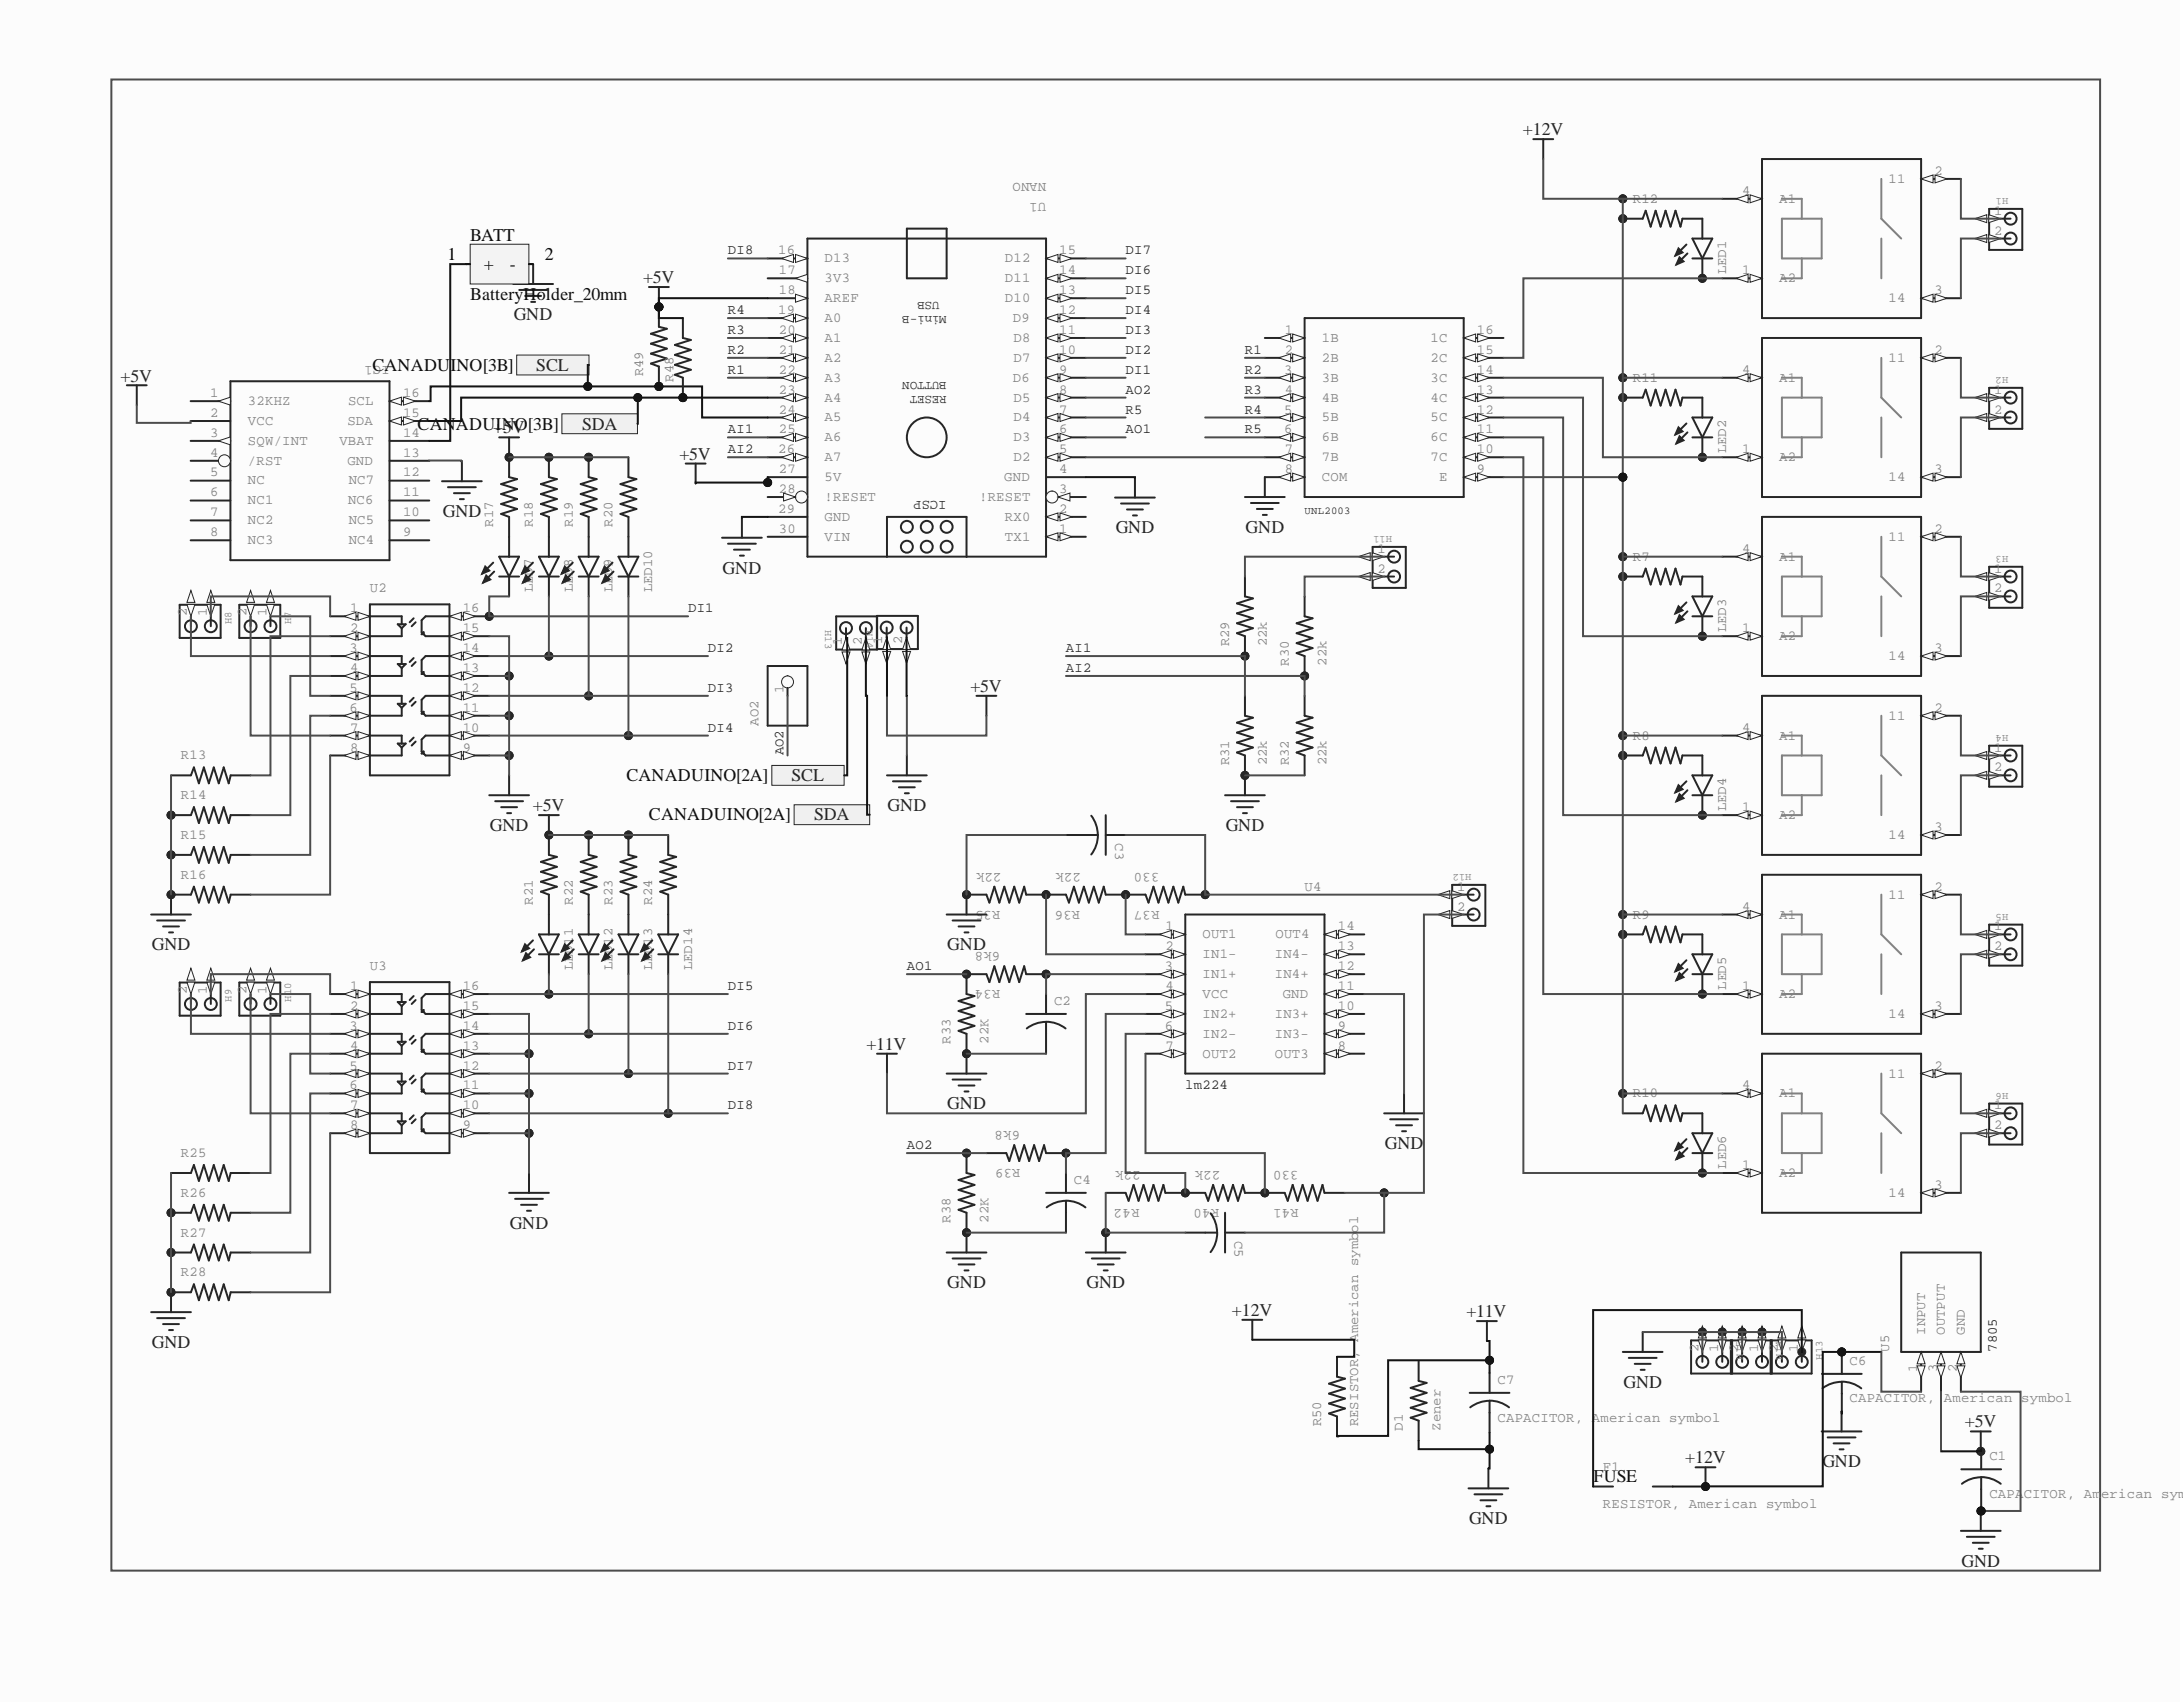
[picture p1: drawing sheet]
<svg xmlns="http://www.w3.org/2000/svg" width="278mm" height="217mm" viewBox="0 0 278 217" stroke-linecap="round" stroke-linejoin="round" font-family="sans-serif">
<defs><g id="words">
<g font-size="2.3" fill="#262626">
<text x="194.2" y="17.2">+12V</text>
<text x="65.5" y="40.8">GND</text>
<text x="82" y="36.1">+5V</text>
<text x="68.4" y="47.3">SCL</text>
<text x="15.4" y="48.7">+5V</text>
<text x="74.2" y="54.8">SDA</text>
<text x="86.6" y="58.6">+5V</text>
<text x="56.5" y="65.9">GND</text>
<text x="142.3" y="68">GND</text>
<text x="158.8" y="67.9">GND</text>
<text x="92.1" y="73.1">GND</text>
<text x="123.7" y="88.2">+5V</text>
<text x="100.9" y="99.6">SCL</text>
<text x="62.5" y="105.9">GND</text>
<text x="68" y="103.4">+5V</text>
<text x="103.8" y="104.6">SDA</text>
<text x="113.2" y="103.4">GND</text>
<text x="156.3" y="105.9">GND</text>
<text x="19.4" y="121.1">GND</text>
<text x="120.8" y="121.1">GND</text>
<text x="110.5" y="133.8">+11V</text>
<text x="120.8" y="141.4">GND</text>
<text x="176.6" y="146.5">GND</text>
<text x="65" y="156.6">GND</text>
<text x="120.8" y="164.2">GND</text>
<text x="138.5" y="164.2">GND</text>
<text x="157" y="167.7">+12V</text>
<text x="187" y="167.9">+11V</text>
<text x="19.4" y="171.8">GND</text>
<text x="207" y="176.9">GND</text>
<text x="250.5" y="181.9">+5V</text>
<text x="214.9" y="186.5">+12V</text>
<text x="232.4" y="187">GND</text>
<text x="187.3" y="194.3">GND</text>
<text x="250.1" y="199.7">GND</text>
</g>
<g font-size="2.3">
<text x="57.1" y="33.2">1</text>
<text x="61.7" y="34.5">+</text>
<text x="65" y="34.5">-</text>
<text x="69.5" y="33.2">2</text>
</g>
<g font-size="2.3" fill="#0e0e0e">
<text x="59.9" y="30.7">BATT</text>
<text x="59.9" y="38.3">BatteryHolder_20mm</text>
<text x="47.5" y="47.3">CANADU</text>
<text x="57.4" y="47.3">INO[3B]</text>
<text x="53.2" y="54.8">CANADU+5V</text>
<text x="63.2" y="54.8">INO[3B]</text>
<text x="79.9" y="99.6">CANADUINO[2A]</text>
<text x="82.7" y="104.6">CANADUINO[2A]</text>
<text x="203.2" y="188.9">FUSE</text>
</g>
<g font-size="1.8" fill="#808080">
<text x="133.4" y="23.3" transform="rotate(-180 133.4 23.3)">NANO</text>
<text x="240.8" y="23.3">11</text>
<text x="246.6" y="22.3">2</text>
<text x="133.4" y="25.8" transform="rotate(-180 133.4 25.8)">U1</text>
<text x="208.2" y="25.8">R12</text>
<text x="222.1" y="24.8">4</text>
<text x="226.9" y="25.8">A1</text>
<text x="254.2" y="27.4">1</text>
<text x="254.2" y="29.9">2</text>
<text x="99.2" y="32.4">16</text>
<text x="99.3" y="35">17</text>
<text x="105.1" y="33.4">D13</text>
<text x="105.1" y="36">3V3</text>
<text x="128.1" y="36">D11</text>
<text x="128.1" y="33.4">D12</text>
<text x="135.1" y="35">14</text>
<text x="135.1" y="32.4">15</text>
<text x="220.1" y="35" transform="rotate(-90 220.1 35)">LED1</text>
<text x="222.1" y="35">1</text>
<text x="226.9" y="36">A2</text>
<text x="99.2" y="40">19</text>
<text x="99.3" y="37.5">18</text>
<text x="105.1" y="38.5">AREF</text>
<text x="105.1" y="41">A0</text>
<text x="128.1" y="38.5">D10</text>
<text x="129.2" y="41">D9</text>
<text x="135.1" y="40">12</text>
<text x="135.1" y="37.5">13</text>
<text x="240.8" y="38.5">14</text>
<text x="246.6" y="37.5">3</text>
<text x="49.7" y="46.6" transform="rotate(-180 49.7 46.6)">IC1</text>
<text x="82" y="48" transform="rotate(-90 82 48)">R49</text>
<text x="99.3" y="42.6">20</text>
<text x="99.3" y="45.1">21</text>
<text x="99.3" y="47.6">22</text>
<text x="105.1" y="43.6">A1</text>
<text x="105.1" y="46.1">A2</text>
<text x="129.2" y="46.1">D7</text>
<text x="129.2" y="43.6">D8</text>
<text x="135.1" y="47.6">9</text>
<text x="135.1" y="45.1">10</text>
<text x="135.1" y="42.6">11</text>
<text x="163.7" y="47.6">3</text>
<text x="163.8" y="42.6">1</text>
<text x="163.8" y="45.1">2</text>
<text x="168.5" y="43.6">1B</text>
<text x="168.5" y="46.1">2B</text>
<text x="182.4" y="46.1">2C</text>
<text x="182.4" y="43.6">1C</text>
<text x="188.3" y="47.6">14</text>
<text x="188.3" y="45.1">15</text>
<text x="188.3" y="42.6">16</text>
<text x="222.1" y="47.6">4</text>
<text x="240.8" y="46.1">11</text>
<text x="246.6" y="45.1">2</text>
<text x="26.8" y="50.6">1</text>
<text x="26.8" y="53.1">2</text>
<text x="31.6" y="51.6">32KHZ</text>
<text x="44.4" y="51.6">SCL</text>
<text x="51.4" y="50.6">16</text>
<text x="51.4" y="53.1">15</text>
<text x="85.9" y="48.7" transform="rotate(-90 85.9 48.7)">R48</text>
<text x="99.3" y="50.2">23</text>
<text x="99.3" y="52.7">24</text>
<text x="105.1" y="48.7">A3</text>
<text x="105.1" y="51.2">A4</text>
<text x="105.1" y="53.7">A5</text>
<text x="129.2" y="48.7">D6</text>
<text x="129.2" y="53.7">D4</text>
<text x="129.2" y="51.2">D5</text>
<text x="135.1" y="52.7">7</text>
<text x="135.1" y="50.2">8</text>
<text x="163.7" y="52.7">5</text>
<text x="163.8" y="50.2">4</text>
<text x="168.5" y="48.7">3B</text>
<text x="168.5" y="51.2">4B</text>
<text x="168.5" y="53.7">5B</text>
<text x="182.4" y="53.7">5C</text>
<text x="182.4" y="51.2">4C</text>
<text x="182.4" y="48.7">3C</text>
<text x="188.3" y="52.7">12</text>
<text x="188.3" y="50.2">13</text>
<text x="208.2" y="48.7">R11</text>
<text x="226.9" y="48.7">A1</text>
<text x="254.2" y="50.2">1</text>
<text x="254.2" y="52.7">2</text>
<text x="26.8" y="58.2">4</text>
<text x="26.8" y="55.7">3</text>
<text x="31.6" y="59.2">/RST</text>
<text x="31.6" y="56.7">SQW/INT</text>
<text x="31.6" y="54.1">VCC</text>
<text x="43.3" y="56.7">VBAT</text>
<text x="44.3" y="54.1">SDA</text>
<text x="44.3" y="59.2">GND</text>
<text x="51.4" y="55.7">14</text>
<text x="51.4" y="58.2">13</text>
<text x="99.2" y="57.8">26</text>
<text x="99.3" y="55.2">25</text>
<text x="105.1" y="56.3">A6</text>
<text x="105.1" y="58.8">A7</text>
<text x="129.2" y="58.8">D2</text>
<text x="129.2" y="56.3">D3</text>
<text x="135.1" y="57.8">5</text>
<text x="135.1" y="55.2">6</text>
<text x="163.7" y="55.2">6</text>
<text x="163.8" y="57.8">7</text>
<text x="168.5" y="56.3">6B</text>
<text x="168.5" y="58.8">7B</text>
<text x="182.4" y="58.8">7C</text>
<text x="182.4" y="56.3">6C</text>
<text x="188.3" y="57.8">10</text>
<text x="188.3" y="55.2">11</text>
<text x="220.1" y="57.8" transform="rotate(-90 220.1 57.8)">LED2</text>
<text x="222.1" y="57.8">1</text>
<text x="226.9" y="58.8">A2</text>
<text x="26.8" y="60.7">5</text>
<text x="26.8" y="63.3">6</text>
<text x="26.8" y="65.8">7</text>
<text x="31.6" y="61.7">NC</text>
<text x="31.6" y="64.3">NC1</text>
<text x="44.4" y="64.3">NC6</text>
<text x="44.5" y="61.7">NC7</text>
<text x="51.4" y="65.8">10</text>
<text x="51.4" y="63.3">11</text>
<text x="51.4" y="60.7">12</text>
<text x="99.2" y="65.4">29</text>
<text x="99.3" y="60.3">27</text>
<text x="99.3" y="62.8">28</text>
<text x="105.1" y="61.3">5V</text>
<text x="105.1" y="63.9">!RESET</text>
<text x="124.8" y="63.9">!RESET</text>
<text x="128.1" y="61.3">GND</text>
<text x="135.1" y="65.4">2</text>
<text x="135.1" y="62.8">3</text>
<text x="135.1" y="60.3">4</text>
<text x="163.8" y="60.3">8</text>
<text x="168.5" y="61.3">COM</text>
<text x="183.5" y="61.3">E</text>
<text x="188.3" y="60.3">9</text>
<text x="240.8" y="61.3">14</text>
<text x="246.6" y="60.3">3</text>
<text x="26.8" y="68.3">8</text>
<text x="31.6" y="66.8">NC2</text>
<text x="31.6" y="69.3">NC3</text>
<text x="44.5" y="69.3">NC4</text>
<text x="44.5" y="66.8">NC5</text>
<text x="51.4" y="68.3">9</text>
<text x="62.9" y="67.1" transform="rotate(-90 62.9 67.1)">R17</text>
<text x="68" y="67.1" transform="rotate(-90 68 67.1)">R18</text>
<text x="73" y="67.1" transform="rotate(-90 73 67.1)">R19</text>
<text x="78.1" y="67.1" transform="rotate(-90 78.1 67.1)">R20</text>
<text x="99.3" y="67.9">30</text>
<text x="105.1" y="66.4">GND</text>
<text x="105.1" y="68.9">VIN</text>
<text x="128.1" y="68.9">TX1</text>
<text x="128.1" y="66.4">RX0</text>
<text x="135.1" y="67.9">1</text>
<text x="175.6" y="70.4">1</text>
<text x="208.2" y="71.5">R7</text>
<text x="222.1" y="70.4">4</text>
<text x="226.9" y="71.5">A1</text>
<text x="240.8" y="68.9">11</text>
<text x="246.6" y="67.9">2</text>
<text x="47.2" y="75.5">U2</text>
<text x="68" y="75.5" transform="rotate(-90 68 75.5)">LED7</text>
<text x="73" y="75.5" transform="rotate(-90 73 75.5)">LED8</text>
<text x="78.1" y="75.5" transform="rotate(-90 78.1 75.5)">LED9</text>
<text x="83.2" y="75.5" transform="rotate(-90 83.2 75.5)">LED10</text>
<text x="175.6" y="73">2</text>
<text x="254.2" y="73">1</text>
<text x="254.2" y="75.5">2</text>
<text x="23.8" y="78.6" transform="rotate(-90 23.8 78.6)">2</text>
<text x="26.4" y="78.6" transform="rotate(-90 26.4 78.6)">1</text>
<text x="31.4" y="78.6" transform="rotate(-90 31.4 78.6)">2</text>
<text x="34" y="78.6" transform="rotate(-90 34 78.6)">1</text>
<text x="44.5" y="83.1">3</text>
<text x="44.6" y="78">1</text>
<text x="44.6" y="80.6">2</text>
<text x="59" y="83.1">14</text>
<text x="59" y="80.6">15</text>
<text x="59" y="78">16</text>
<text x="107.3" y="82.2" transform="rotate(-90 107.3 82.2)">1</text>
<text x="109.9" y="82.2" transform="rotate(-90 109.9 82.2)">2</text>
<text x="112.5" y="82.1" transform="rotate(-90 112.5 82.1)">1</text>
<text x="115" y="82.1" transform="rotate(-90 115 82.1)">2</text>
<text x="156.7" y="82.4" transform="rotate(-90 156.7 82.4)">R29</text>
<text x="161.5" y="82.4" transform="rotate(-90 161.5 82.4)">22k</text>
<text x="220.1" y="80.6" transform="rotate(-90 220.1 80.6)">LED3</text>
<text x="222.1" y="80.6">1</text>
<text x="226.9" y="81.6">A2</text>
<text x="246.6" y="83.1">3</text>
<text x="44.5" y="88.2">5</text>
<text x="44.6" y="85.6">4</text>
<text x="59" y="88.2">12</text>
<text x="59" y="85.6">13</text>
<text x="99.9" y="88.3" transform="rotate(-90 99.9 88.3)">1</text>
<text x="164.3" y="84.9" transform="rotate(-90 164.3 84.9)">R30</text>
<text x="169.1" y="84.9" transform="rotate(-90 169.1 84.9)">22k</text>
<text x="240.8" y="84.1">14</text>
<text x="44.5" y="90.7">6</text>
<text x="44.6" y="93.2">7</text>
<text x="44.6" y="95.8">8</text>
<text x="59" y="95.8">9</text>
<text x="59" y="93.2">10</text>
<text x="59" y="90.7">11</text>
<text x="96.7" y="92.5" transform="rotate(-90 96.7 92.5)">AO2</text>
<text x="208.2" y="94.3">R8</text>
<text x="222.1" y="93.2">4</text>
<text x="226.9" y="94.3">A1</text>
<text x="240.8" y="91.7">11</text>
<text x="246.6" y="90.7">2</text>
<text x="254.2" y="95.8">1</text>
<text x="23.1" y="96.8">R13</text>
<text x="23.1" y="101.9">R14</text>
<text x="156.7" y="97.6" transform="rotate(-90 156.7 97.6)">R31</text>
<text x="161.5" y="97.6" transform="rotate(-90 161.5 97.6)">22k</text>
<text x="164.3" y="97.6" transform="rotate(-90 164.3 97.6)">R32</text>
<text x="169.1" y="97.6" transform="rotate(-90 169.1 97.6)">22k</text>
<text x="254.2" y="98.3">2</text>
<text x="23.1" y="106.9">R15</text>
<text x="142.2" y="107.4" transform="rotate(90 142.2 107.4)">C3</text>
<text x="220.1" y="103.4" transform="rotate(-90 220.1 103.4)">LED4</text>
<text x="222.1" y="103.4">1</text>
<text x="226.9" y="104.4">A2</text>
<text x="240.8" y="106.9">14</text>
<text x="246.6" y="105.9">3</text>
<text x="23.1" y="112">R16</text>
<text x="127.7" y="111.2" transform="rotate(-180 127.7 111.2)">22k</text>
<text x="137.9" y="111.2" transform="rotate(-180 137.9 111.2)">22k</text>
<text x="147.8" y="111.2" transform="rotate(-180 147.8 111.2)">330</text>
<text x="166.3" y="113.5">U4</text>
<text x="185.8" y="113.5">1</text>
<text x="246.6" y="113.5">2</text>
<text x="68" y="115.3" transform="rotate(-90 68 115.3)">R21</text>
<text x="73" y="115.3" transform="rotate(-90 73 115.3)">R22</text>
<text x="78.1" y="115.3" transform="rotate(-90 78.1 115.3)">R23</text>
<text x="83.2" y="115.3" transform="rotate(-90 83.2 115.3)">R24</text>
<text x="127.5" y="116.1" transform="rotate(-180 127.5 116.1)">R35</text>
<text x="137.7" y="116.1" transform="rotate(-180 137.7 116.1)">R36</text>
<text x="147.8" y="116.1" transform="rotate(-180 147.8 116.1)">R37</text>
<text x="148.6" y="118.6">1</text>
<text x="153.3" y="119.6">OUT1</text>
<text x="162.6" y="119.6">OUT4</text>
<text x="170.6" y="118.6">14</text>
<text x="185.8" y="116.1">2</text>
<text x="208.2" y="117.1">R9</text>
<text x="222.1" y="116.1">4</text>
<text x="226.9" y="117.1">A1</text>
<text x="240.8" y="114.5">11</text>
<text x="254.2" y="118.6">1</text>
<text x="47.2" y="123.7">U3</text>
<text x="73" y="123.7" transform="rotate(-90 73 123.7)">LED11</text>
<text x="78.1" y="123.7" transform="rotate(-90 78.1 123.7)">LED12</text>
<text x="83.2" y="123.7" transform="rotate(-90 83.2 123.7)">LED13</text>
<text x="88.2" y="123.7" transform="rotate(-90 88.2 123.7)">LED14</text>
<text x="127.5" y="121.4" transform="rotate(-180 127.5 121.4)">6k8</text>
<text x="148.5" y="123.7">3</text>
<text x="148.6" y="121.1">2</text>
<text x="153.3" y="122.1">IN1-</text>
<text x="153.3" y="124.7">IN1+</text>
<text x="162.5" y="124.7">IN4+</text>
<text x="162.5" y="122.1">IN4-</text>
<text x="170.6" y="123.7">12</text>
<text x="170.6" y="121.1">13</text>
<text x="254.2" y="121.1">2</text>
<text x="23.8" y="126.7" transform="rotate(-90 23.8 126.7)">2</text>
<text x="26.4" y="126.7" transform="rotate(-90 26.4 126.7)">1</text>
<text x="31.4" y="126.7" transform="rotate(-90 31.4 126.7)">2</text>
<text x="34" y="126.7" transform="rotate(-90 34 126.7)">1</text>
<text x="44.5" y="131.3">3</text>
<text x="44.6" y="126.2">1</text>
<text x="44.6" y="128.7">2</text>
<text x="59" y="131.3">14</text>
<text x="59" y="128.7">15</text>
<text x="59" y="126.2">16</text>
<text x="127.5" y="126.2" transform="rotate(-180 127.5 126.2)">R34</text>
<text x="134.4" y="128">C2</text>
<text x="148.5" y="128.7">5</text>
<text x="148.5" y="131.3">6</text>
<text x="148.6" y="126.2">4</text>
<text x="153.3" y="127.2">VCC</text>
<text x="153.3" y="129.7">IN2+</text>
<text x="162.5" y="129.7">IN3+</text>
<text x="163.6" y="127.2">GND</text>
<text x="170.6" y="131.3">9</text>
<text x="170.6" y="128.7">10</text>
<text x="170.6" y="126.2">11</text>
<text x="220.1" y="126.2" transform="rotate(-90 220.1 126.2)">LED5</text>
<text x="222.1" y="126.2">1</text>
<text x="226.9" y="127.2">A2</text>
<text x="240.8" y="129.7">14</text>
<text x="246.6" y="128.7">3</text>
<text x="44.5" y="136.3">5</text>
<text x="44.6" y="133.8">4</text>
<text x="59" y="136.3">12</text>
<text x="59" y="133.8">13</text>
<text x="121.2" y="133" transform="rotate(-90 121.2 133)">R33</text>
<text x="126" y="133" transform="rotate(-90 126 133)">22K</text>
<text x="148.6" y="133.8">7</text>
<text x="153.3" y="132.3">IN2-</text>
<text x="153.3" y="134.8">OUT2</text>
<text x="162.5" y="134.8">OUT3</text>
<text x="162.5" y="132.3">IN3-</text>
<text x="170.6" y="133.8">8</text>
<text x="240.8" y="137.3">11</text>
<text x="246.6" y="136.3">2</text>
<text x="44.5" y="138.9">6</text>
<text x="44.6" y="141.4">7</text>
<text x="44.6" y="143.9">8</text>
<text x="59" y="143.9">9</text>
<text x="59" y="141.4">10</text>
<text x="59" y="138.9">11</text>
<text x="208.2" y="139.9">R10</text>
<text x="222.1" y="138.9">4</text>
<text x="226.9" y="139.9">A1</text>
<text x="254.2" y="141.4">1</text>
<text x="254.2" y="143.9">2</text>
<text x="23.1" y="147.5">R25</text>
<text x="130.1" y="149" transform="rotate(-180 130.1 149)">R39</text>
<text x="130.1" y="144.2" transform="rotate(-180 130.1 144.2)">6k8</text>
<text x="143.3" y="149.3" transform="rotate(-180 143.3 149.3)">k</text>
<text x="145.5" y="149.3" transform="rotate(-180 145.5 149.3)">22</text>
<text x="155.6" y="149.3" transform="rotate(-180 155.6 149.3)">22k</text>
<text x="165.6" y="149.3" transform="rotate(-180 165.6 149.3)">330</text>
<text x="220.1" y="149" transform="rotate(-90 220.1 149)">LED6</text>
<text x="222.1" y="149">1</text>
<text x="23.1" y="152.5">R26</text>
<text x="121.2" y="155.8" transform="rotate(-90 121.2 155.8)">R38</text>
<text x="126" y="155.8" transform="rotate(-90 126 155.8)">22K</text>
<text x="136.9" y="150.9">C4</text>
<text x="145.3" y="154.1" transform="rotate(-180 145.3 154.1)">R42</text>
<text x="155.4" y="154.1" transform="rotate(-180 155.4 154.1)">R40</text>
<text x="165.6" y="154.1" transform="rotate(-180 165.6 154.1)">R41</text>
<text x="226.9" y="150">A2</text>
<text x="240.8" y="152.5">14</text>
<text x="246.6" y="151.5">3</text>
<text x="23.1" y="157.6">R27</text>
<text x="157.4" y="158.1" transform="rotate(90 157.4 158.1)">C5</text>
<text x="173.2" y="157.1" transform="rotate(-90 173.2 157.1)">ol</text>
<text x="23.1" y="162.7">R28</text>
<text x="216.5" y="172.3" transform="rotate(-90 216.5 172.3)">2</text>
<text x="219.1" y="172.3" transform="rotate(-90 219.1 172.3)">1</text>
<text x="221.6" y="172.3" transform="rotate(-90 221.6 172.3)">2</text>
<text x="224.2" y="172.3" transform="rotate(-90 224.2 172.3)">1</text>
<text x="226.7" y="172.3" transform="rotate(-90 226.7 172.3)">2</text>
<text x="229.2" y="172.3" transform="rotate(-90 229.2 172.3)">1</text>
<text x="235.8" y="173.9">C6</text>
<text x="240.9" y="172.3" transform="rotate(-90 240.9 172.3)">U5</text>
<text x="245.5" y="170.1" transform="rotate(-90 245.5 170.1)">INPUT</text>
<text x="248" y="170.1" transform="rotate(-90 248 170.1)">OUTPUT</text>
<text x="250.5" y="170.1" transform="rotate(-90 250.5 170.1)">GND</text>
<text x="190.9" y="176.4">C7</text>
<text x="235.8" y="178.7">CAPACITOR,</text>
<text x="244.4" y="174.8" transform="rotate(-90 244.4 174.8)">1</text>
<text x="247" y="174.9" transform="rotate(-90 247 174.9)">3</text>
<text x="247.9" y="178.7">American</text>
<text x="249.5" y="174.8" transform="rotate(-90 249.5 174.8)">2</text>
<text x="257.7" y="178.7">symbol</text>
<text x="168.5" y="181.8" transform="rotate(-90 168.5 181.8)">R50</text>
<text x="173.2" y="181.8" transform="rotate(-90 173.2 181.8)">RESISTOR, American symb</text>
<text x="178.9" y="182.4" transform="rotate(-90 178.9 182.4)">D1</text>
<text x="183.7" y="182.4" transform="rotate(-90 183.7 182.4)">Zener</text>
<text x="190.9" y="181.2">CAPACITOR, American symbol</text>
<text x="204.4" y="187.4">F1</text>
<text x="253.7" y="186.1">C1</text>
<text x="253.7" y="190.9">CAPA</text>
<text x="258" y="190.9">CITOR, Am</text>
<text x="267.9" y="190.9">erican symb</text>
<text x="204.4" y="192.2">RESISTOR, American symbol</text>
</g>
<g font-size="1.8" fill="#262626">
<text x="92.8" y="32.4">DI8</text>
<text x="143.5" y="32.4">DI7</text>
<text x="143.5" y="35">DI6</text>
<text x="92.8" y="40">R4</text>
<text x="143.5" y="40">DI4</text>
<text x="143.5" y="37.5">DI5</text>
<text x="92.8" y="47.6">R1</text>
<text x="92.8" y="45.1">R2</text>
<text x="92.8" y="42.6">R3</text>
<text x="143.5" y="42.6">DI3</text>
<text x="143.5" y="45.1">DI2</text>
<text x="143.5" y="47.6">DI1</text>
<text x="158.7" y="45.1">R1</text>
<text x="158.7" y="47.6">R2</text>
<text x="143.5" y="50.2">AO2</text>
<text x="143.5" y="52.7">R5</text>
<text x="158.7" y="50.2">R3</text>
<text x="158.7" y="52.7">R4</text>
<text x="92.8" y="55.2">AI1</text>
<text x="92.8" y="57.8">AI2</text>
<text x="143.5" y="55.2">AO1</text>
<text x="158.7" y="55.2">R5</text>
<text x="120.7" y="63.9" transform="rotate(-180 120.7 63.9)">ICSP</text>
<text x="87.7" y="78">DI1</text>
<text x="90.3" y="83.1">DI2</text>
<text x="135.9" y="83.1">AI1</text>
<text x="90.3" y="88.2">DI3</text>
<text x="135.9" y="85.6">AI2</text>
<text x="90.3" y="93.2">DI4</text>
<text x="99.9" y="96.3" transform="rotate(-90 99.9 96.3)">AO2</text>
<text x="115.6" y="123.7">AO1</text>
<text x="92.8" y="131.3">DI6</text>
<text x="92.8" y="126.2">DI5</text>
<text x="92.8" y="136.3">DI7</text>
<text x="92.8" y="141.4">DI8</text>
<text x="151.1" y="138.9">lm224</text>
<text x="115.6" y="146.5">AO2</text>
<text x="254.6" y="172.3" transform="rotate(-90 254.6 172.3)">7805</text>
</g>
<g font-size="1.6" fill="#262626">
<text x="119.8" y="38.5" transform="rotate(-180 119.8 38.5)">USB</text>
<text x="120.7" y="40.3" transform="rotate(-180 120.7 40.3)">Mini-B</text>
<text x="120.7" y="50.4" transform="rotate(-180 120.7 50.4)">RESET</text>
<text x="120.7" y="48.7" transform="rotate(-180 120.7 48.7)">BUTTON</text>
</g>
<g font-size="1.4" fill="#808080">
<text x="256.1" y="25.3" transform="rotate(-180 256.1 25.3)">H1</text>
<text x="256.1" y="48.1" transform="rotate(-180 256.1 48.1)">H2</text>
<text x="177.5" y="68.3" transform="rotate(-180 177.5 68.3)">H11</text>
<text x="256.1" y="70.9" transform="rotate(-180 256.1 70.9)">H3</text>
<text x="256.1" y="93.7" transform="rotate(-180 256.1 93.7)">H4</text>
<text x="187.6" y="111.4" transform="rotate(-180 187.6 111.4)">H12</text>
<text x="256.1" y="116.5" transform="rotate(-180 256.1 116.5)">H5</text>
<text x="256.1" y="139.3" transform="rotate(-180 256.1 139.3)">H6</text>
</g>
<text font-size="1.4" fill="#262626" x="166.3" y="65.5">UNL2003</text>
<g font-size="1.3" fill="#808080">
<text x="29.5" y="79.6" transform="rotate(-90 29.5 79.6)">H8</text>
<text x="37.1" y="79.6" transform="rotate(-90 37.1 79.6)">H7</text>
<text x="105.2" y="80.3" transform="rotate(90 105.2 80.3)">H13</text>
<text x="110.5" y="80.2" transform="rotate(90 110.5 80.2)">H14</text>
<text x="29.5" y="127.7" transform="rotate(-90 29.5 127.7)">H9</text>
<text x="37.1" y="127.7" transform="rotate(-90 37.1 127.7)">H10</text>
<text x="222.2" y="173.3" transform="rotate(-90 222.2 173.3)">H15</text>
<text x="227.3" y="173.3" transform="rotate(-90 227.3 173.3)">H14</text>
<text x="232.4" y="173.3" transform="rotate(-90 232.4 173.3)">H13</text>
</g>
</g></defs>
<g fill="#fcfcfc">
<path d="M0 0h277.9v216.9h-277.9z" fill-rule="evenodd"/>
<path d="M0 0h277.9v216.9h-277.9z" fill-rule="evenodd"/>
</g>
<circle cx="21.8" cy="164.7" r=".51" fill="#0e0e0e"/>
<circle cx="21.8" cy="164.7" r=".51" fill="none" stroke="#0e0e0e" stroke-width=".13"/>
<circle cx="21.8" cy="159.6" r=".51" fill="#0e0e0e"/>
<circle cx="21.8" cy="159.6" r=".51" fill="none" stroke="#0e0e0e" stroke-width=".13"/>
<circle cx="21.8" cy="154.6" r=".51" fill="#0e0e0e"/>
<circle cx="21.8" cy="154.6" r=".51" fill="none" stroke="#0e0e0e" stroke-width=".13"/>
<circle cx="21.8" cy="114" r=".51" fill="#0e0e0e"/>
<circle cx="21.8" cy="114" r=".51" fill="none" stroke="#0e0e0e" stroke-width=".13"/>
<circle cx="21.8" cy="109" r=".51" fill="#0e0e0e"/>
<circle cx="21.8" cy="109" r=".51" fill="none" stroke="#0e0e0e" stroke-width=".13"/>
<circle cx="21.8" cy="103.9" r=".51" fill="#0e0e0e"/>
<circle cx="21.8" cy="103.9" r=".51" fill="none" stroke="#0e0e0e" stroke-width=".13"/>
<circle cx="62.4" cy="78.6" r=".51" fill="#0e0e0e"/>
<circle cx="62.4" cy="78.6" r=".51" fill="none" stroke="#0e0e0e" stroke-width=".13"/>
<circle cx="64.9" cy="96.3" r=".51" fill="#0e0e0e"/>
<circle cx="64.9" cy="96.3" r=".51" fill="none" stroke="#0e0e0e" stroke-width=".13"/>
<circle cx="64.9" cy="91.2" r=".51" fill="#0e0e0e"/>
<circle cx="64.9" cy="91.2" r=".51" fill="none" stroke="#0e0e0e" stroke-width=".13"/>
<circle cx="64.9" cy="86.2" r=".51" fill="#0e0e0e"/>
<circle cx="64.9" cy="86.2" r=".51" fill="none" stroke="#0e0e0e" stroke-width=".13"/>
<circle cx="64.9" cy="58.3" r=".51" fill="#0e0e0e"/>
<circle cx="64.9" cy="58.3" r=".51" fill="none" stroke="#0e0e0e" stroke-width=".13"/>
<circle cx="67.4" cy="144.4" r=".51" fill="#0e0e0e"/>
<circle cx="67.4" cy="144.4" r=".51" fill="none" stroke="#0e0e0e" stroke-width=".13"/>
<circle cx="67.4" cy="139.4" r=".51" fill="#0e0e0e"/>
<circle cx="67.4" cy="139.4" r=".51" fill="none" stroke="#0e0e0e" stroke-width=".13"/>
<circle cx="67.4" cy="134.3" r=".51" fill="#0e0e0e"/>
<circle cx="67.4" cy="134.3" r=".51" fill="none" stroke="#0e0e0e" stroke-width=".13"/>
<circle cx="70" cy="126.7" r=".51" fill="#0e0e0e"/>
<circle cx="70" cy="126.7" r=".51" fill="none" stroke="#0e0e0e" stroke-width=".13"/>
<circle cx="70" cy="106.4" r=".51" fill="#0e0e0e"/>
<circle cx="70" cy="106.4" r=".51" fill="none" stroke="#0e0e0e" stroke-width=".13"/>
<circle cx="70" cy="83.6" r=".51" fill="#0e0e0e"/>
<circle cx="70" cy="83.6" r=".51" fill="none" stroke="#0e0e0e" stroke-width=".13"/>
<circle cx="70" cy="58.3" r=".51" fill="#0e0e0e"/>
<circle cx="70" cy="58.3" r=".51" fill="none" stroke="#0e0e0e" stroke-width=".13"/>
<circle cx="75.1" cy="131.8" r=".51" fill="#0e0e0e"/>
<circle cx="75.1" cy="131.8" r=".51" fill="none" stroke="#0e0e0e" stroke-width=".13"/>
<circle cx="75.1" cy="106.4" r=".51" fill="#0e0e0e"/>
<circle cx="75.1" cy="106.4" r=".51" fill="none" stroke="#0e0e0e" stroke-width=".13"/>
<circle cx="75.1" cy="88.7" r=".51" fill="#0e0e0e"/>
<circle cx="75.1" cy="88.7" r=".51" fill="none" stroke="#0e0e0e" stroke-width=".13"/>
<circle cx="75.1" cy="58.3" r=".51" fill="#0e0e0e"/>
<circle cx="75.1" cy="58.3" r=".51" fill="none" stroke="#0e0e0e" stroke-width=".13"/>
<circle cx="80.1" cy="136.8" r=".51" fill="#0e0e0e"/>
<circle cx="80.1" cy="136.8" r=".51" fill="none" stroke="#0e0e0e" stroke-width=".13"/>
<circle cx="80.1" cy="106.4" r=".51" fill="#0e0e0e"/>
<circle cx="80.1" cy="106.4" r=".51" fill="none" stroke="#0e0e0e" stroke-width=".13"/>
<circle cx="80.1" cy="93.8" r=".51" fill="#0e0e0e"/>
<circle cx="80.1" cy="93.8" r=".51" fill="none" stroke="#0e0e0e" stroke-width=".13"/>
<circle cx="85.2" cy="141.9" r=".51" fill="#0e0e0e"/>
<circle cx="85.2" cy="141.9" r=".51" fill="none" stroke="#0e0e0e" stroke-width=".13"/>
<circle cx="123.2" cy="157.1" r=".51" fill="#0e0e0e"/>
<circle cx="123.2" cy="157.1" r=".51" fill="none" stroke="#0e0e0e" stroke-width=".13"/>
<circle cx="123.2" cy="147" r=".51" fill="#0e0e0e"/>
<circle cx="123.2" cy="147" r=".51" fill="none" stroke="#0e0e0e" stroke-width=".13"/>
<circle cx="123.2" cy="134.3" r=".51" fill="#0e0e0e"/>
<circle cx="123.2" cy="134.3" r=".51" fill="none" stroke="#0e0e0e" stroke-width=".13"/>
<circle cx="123.2" cy="124.2" r=".51" fill="#0e0e0e"/>
<circle cx="123.2" cy="124.2" r=".51" fill="none" stroke="#0e0e0e" stroke-width=".13"/>
<circle cx="123.2" cy="114" r=".51" fill="#0e0e0e"/>
<circle cx="123.2" cy="114" r=".51" fill="none" stroke="#0e0e0e" stroke-width=".13"/>
<circle cx="133.4" cy="124.2" r=".51" fill="#0e0e0e"/>
<circle cx="133.4" cy="124.2" r=".51" fill="none" stroke="#0e0e0e" stroke-width=".13"/>
<circle cx="133.4" cy="114" r=".51" fill="#0e0e0e"/>
<circle cx="133.4" cy="114" r=".51" fill="none" stroke="#0e0e0e" stroke-width=".13"/>
<circle cx="135.9" cy="147" r=".51" fill="#0e0e0e"/>
<circle cx="135.9" cy="147" r=".51" fill="none" stroke="#0e0e0e" stroke-width=".13"/>
<circle cx="141" cy="157.1" r=".51" fill="#0e0e0e"/>
<circle cx="141" cy="157.1" r=".51" fill="none" stroke="#0e0e0e" stroke-width=".13"/>
<circle cx="143.5" cy="114" r=".51" fill="#0e0e0e"/>
<circle cx="143.5" cy="114" r=".51" fill="none" stroke="#0e0e0e" stroke-width=".13"/>
<circle cx="151.1" cy="152" r=".51" fill="#0e0e0e"/>
<circle cx="151.1" cy="152" r=".51" fill="none" stroke="#0e0e0e" stroke-width=".13"/>
<circle cx="153.7" cy="114" r=".51" fill="#0e0e0e"/>
<circle cx="153.7" cy="114" r=".51" fill="none" stroke="#0e0e0e" stroke-width=".13"/>
<circle cx="158.7" cy="98.8" r=".51" fill="#0e0e0e"/>
<circle cx="158.7" cy="98.8" r=".51" fill="none" stroke="#0e0e0e" stroke-width=".13"/>
<circle cx="158.7" cy="83.6" r=".51" fill="#0e0e0e"/>
<circle cx="158.7" cy="83.6" r=".51" fill="none" stroke="#0e0e0e" stroke-width=".13"/>
<circle cx="161.3" cy="152" r=".51" fill="#0e0e0e"/>
<circle cx="161.3" cy="152" r=".51" fill="none" stroke="#0e0e0e" stroke-width=".13"/>
<circle cx="166.3" cy="86.2" r=".51" fill="#0e0e0e"/>
<circle cx="166.3" cy="86.2" r=".51" fill="none" stroke="#0e0e0e" stroke-width=".13"/>
<circle cx="176.5" cy="152" r=".51" fill="#0e0e0e"/>
<circle cx="176.5" cy="152" r=".51" fill="none" stroke="#0e0e0e" stroke-width=".13"/>
<circle cx="206.9" cy="139.4" r=".51" fill="#0e0e0e"/>
<circle cx="206.9" cy="139.4" r=".51" fill="none" stroke="#0e0e0e" stroke-width=".13"/>
<circle cx="206.9" cy="119.1" r=".51" fill="#0e0e0e"/>
<circle cx="206.9" cy="119.1" r=".51" fill="none" stroke="#0e0e0e" stroke-width=".13"/>
<circle cx="206.9" cy="116.6" r=".51" fill="#0e0e0e"/>
<circle cx="206.9" cy="116.6" r=".51" fill="none" stroke="#0e0e0e" stroke-width=".13"/>
<circle cx="206.9" cy="96.3" r=".51" fill="#0e0e0e"/>
<circle cx="206.9" cy="96.3" r=".51" fill="none" stroke="#0e0e0e" stroke-width=".13"/>
<circle cx="206.9" cy="93.8" r=".51" fill="#0e0e0e"/>
<circle cx="206.9" cy="93.8" r=".51" fill="none" stroke="#0e0e0e" stroke-width=".13"/>
<circle cx="206.9" cy="73.5" r=".51" fill="#0e0e0e"/>
<circle cx="206.9" cy="73.5" r=".51" fill="none" stroke="#0e0e0e" stroke-width=".13"/>
<circle cx="206.9" cy="71" r=".51" fill="#0e0e0e"/>
<circle cx="206.9" cy="71" r=".51" fill="none" stroke="#0e0e0e" stroke-width=".13"/>
<circle cx="206.9" cy="50.7" r=".51" fill="#0e0e0e"/>
<circle cx="206.9" cy="50.7" r=".51" fill="none" stroke="#0e0e0e" stroke-width=".13"/>
<circle cx="206.9" cy="48.1" r=".51" fill="#0e0e0e"/>
<circle cx="206.9" cy="48.1" r=".51" fill="none" stroke="#0e0e0e" stroke-width=".13"/>
<circle cx="206.9" cy="27.9" r=".51" fill="#0e0e0e"/>
<circle cx="206.9" cy="27.9" r=".51" fill="none" stroke="#0e0e0e" stroke-width=".13"/>
<circle cx="206.9" cy="25.3" r=".51" fill="#0e0e0e"/>
<circle cx="206.9" cy="25.3" r=".51" fill="none" stroke="#0e0e0e" stroke-width=".13"/>
<circle cx="217.1" cy="169.8" r=".51" fill="#0e0e0e"/>
<circle cx="217.1" cy="169.8" r=".51" fill="none" stroke="#0e0e0e" stroke-width=".13"/>
<circle cx="217.1" cy="149.5" r=".51" fill="#0e0e0e"/>
<circle cx="217.1" cy="149.5" r=".51" fill="none" stroke="#0e0e0e" stroke-width=".13"/>
<circle cx="217.1" cy="126.7" r=".51" fill="#0e0e0e"/>
<circle cx="217.1" cy="126.7" r=".51" fill="none" stroke="#0e0e0e" stroke-width=".13"/>
<circle cx="217.1" cy="103.9" r=".51" fill="#0e0e0e"/>
<circle cx="217.1" cy="103.9" r=".51" fill="none" stroke="#0e0e0e" stroke-width=".13"/>
<circle cx="217.1" cy="81.1" r=".51" fill="#0e0e0e"/>
<circle cx="217.1" cy="81.1" r=".51" fill="none" stroke="#0e0e0e" stroke-width=".13"/>
<circle cx="217.1" cy="58.3" r=".51" fill="#0e0e0e"/>
<circle cx="217.1" cy="58.3" r=".51" fill="none" stroke="#0e0e0e" stroke-width=".13"/>
<circle cx="217.1" cy="35.5" r=".51" fill="#0e0e0e"/>
<circle cx="217.1" cy="35.5" r=".51" fill="none" stroke="#0e0e0e" stroke-width=".13"/>
<circle cx="219.6" cy="169.8" r=".51" fill="#0e0e0e"/>
<circle cx="219.6" cy="169.8" r=".51" fill="none" stroke="#0e0e0e" stroke-width=".13"/>
<circle cx="222.1" cy="169.8" r=".51" fill="#0e0e0e"/>
<circle cx="222.1" cy="169.8" r=".51" fill="none" stroke="#0e0e0e" stroke-width=".13"/>
<circle cx="224.7" cy="169.8" r=".51" fill="#0e0e0e"/>
<circle cx="224.7" cy="169.8" r=".51" fill="none" stroke="#0e0e0e" stroke-width=".13"/>
<circle cx="252.6" cy="185" r=".51" fill="#0e0e0e"/>
<circle cx="252.6" cy="185" r=".51" fill="none" stroke="#0e0e0e" stroke-width=".13"/>
<path d="M14.2 10.1h253.6v190.1h-253.6z" fill="none" stroke="#4c4c4c" stroke-width=".25"/>
<path d="M161.3 43.1h5M166.3 40.5h20.3v22.8h-20.3z" fill="none" stroke="#262626" stroke-width=".25"/>
<path d="M164.8 42.6l1.5 .5-1.5 .5z" fill="#fbfbfb"/>
<path d="M164.8 42.6l1.5 .5-1.5 .5z" fill="none" stroke="#262626" stroke-width=".13"/>
<path d="M163 43.1l1.6-.5v1z" fill="#fbfbfb"/>
<path d="M163 43.1l1.6-.5v1z" fill="none" stroke="#262626" stroke-width=".13"/>
<path d="M161.3 45.6h5" fill="none" stroke="#262626" stroke-width=".25"/>
<path d="M164.8 45.1l1.5 .5-1.5 .5z" fill="#fbfbfb"/>
<path d="M164.8 45.1l1.5 .5-1.5 .5z" fill="none" stroke="#262626" stroke-width=".13"/>
<path d="M163 45.6l1.6-.5v1z" fill="#fbfbfb"/>
<path d="M163 45.6l1.6-.5v1z" fill="none" stroke="#262626" stroke-width=".13"/>
<path d="M161.3 48.1h5" fill="none" stroke="#262626" stroke-width=".25"/>
<path d="M164.8 47.6l1.5 .5-1.5 .6z" fill="#fbfbfb"/>
<path d="M164.8 47.6l1.5 .5-1.5 .6z" fill="none" stroke="#262626" stroke-width=".13"/>
<path d="M163 48.1l1.6-.5v1.1z" fill="#fbfbfb"/>
<path d="M163 48.1l1.6-.5v1.1z" fill="none" stroke="#262626" stroke-width=".13"/>
<path d="M161.3 50.7h5" fill="none" stroke="#262626" stroke-width=".25"/>
<path d="M164.8 50.2l1.5 .5-1.5 .5z" fill="#fbfbfb"/>
<path d="M164.8 50.2l1.5 .5-1.5 .5z" fill="none" stroke="#262626" stroke-width=".13"/>
<path d="M163 50.7l1.6-.5v1z" fill="#fbfbfb"/>
<path d="M163 50.7l1.6-.5v1z" fill="none" stroke="#262626" stroke-width=".13"/>
<path d="M161.3 53.2h5" fill="none" stroke="#262626" stroke-width=".25"/>
<path d="M164.8 52.7l1.5 .5-1.5 .5z" fill="#fbfbfb"/>
<path d="M164.8 52.7l1.5 .5-1.5 .5z" fill="none" stroke="#262626" stroke-width=".13"/>
<path d="M163 53.2l1.6-.5v1z" fill="#fbfbfb"/>
<path d="M163 53.2l1.6-.5v1z" fill="none" stroke="#262626" stroke-width=".13"/>
<path d="M161.3 55.7h5" fill="none" stroke="#262626" stroke-width=".25"/>
<path d="M164.8 55.2l1.5 .5-1.5 .6z" fill="#fbfbfb"/>
<path d="M164.8 55.2l1.5 .5-1.5 .6z" fill="none" stroke="#262626" stroke-width=".13"/>
<path d="M163 55.7l1.6-.5v1.1z" fill="#fbfbfb"/>
<path d="M163 55.7l1.6-.5v1.1z" fill="none" stroke="#262626" stroke-width=".13"/>
<path d="M161.3 58.3h5" fill="none" stroke="#262626" stroke-width=".25"/>
<path d="M164.8 57.8l1.5 .5-1.5 .5z" fill="#fbfbfb"/>
<path d="M164.8 57.8l1.5 .5-1.5 .5z" fill="none" stroke="#262626" stroke-width=".13"/>
<path d="M163 58.3l1.6-.5v1z" fill="#fbfbfb"/>
<path d="M163 58.3l1.6-.5v1z" fill="none" stroke="#262626" stroke-width=".13"/>
<path d="M161.3 60.8h5" fill="none" stroke="#262626" stroke-width=".25"/>
<path d="M164.8 60.3l1.5 .5-1.5 .5z" fill="#fbfbfb"/>
<path d="M164.8 60.3l1.5 .5-1.5 .5z" fill="none" stroke="#262626" stroke-width=".13"/>
<path d="M163 60.8l1.6-.5v1z" fill="#fbfbfb"/>
<path d="M163 60.8l1.6-.5v1z" fill="none" stroke="#262626" stroke-width=".13"/>
<path d="M186.6 60.8h5.1" fill="none" stroke="#262626" stroke-width=".25"/>
<path d="M186.6 60.8l1.5-.5v1z" fill="#fbfbfb"/>
<path d="M186.6 60.8l1.5-.5v1z" fill="none" stroke="#262626" stroke-width=".13"/>
<path d="M188.4 60.3l1.5 .5-1.5 .5z" fill="#fbfbfb"/>
<path d="M188.4 60.3l1.5 .5-1.5 .5z" fill="none" stroke="#262626" stroke-width=".13"/>
<path d="M186.6 58.3h5.1" fill="none" stroke="#262626" stroke-width=".25"/>
<path d="M186.6 58.3l1.5-.5v1z" fill="#fbfbfb"/>
<path d="M186.6 58.3l1.5-.5v1z" fill="none" stroke="#262626" stroke-width=".13"/>
<path d="M188.4 57.8l1.5 .5-1.5 .5z" fill="#fbfbfb"/>
<path d="M188.4 57.8l1.5 .5-1.5 .5z" fill="none" stroke="#262626" stroke-width=".13"/>
<path d="M186.6 55.7h5.1" fill="none" stroke="#262626" stroke-width=".25"/>
<path d="M186.6 55.7l1.5-.5v1.1z" fill="#fbfbfb"/>
<path d="M186.6 55.7l1.5-.5v1.1z" fill="none" stroke="#262626" stroke-width=".13"/>
<path d="M188.4 55.2l1.5 .5-1.5 .6z" fill="#fbfbfb"/>
<path d="M188.4 55.2l1.5 .5-1.5 .6z" fill="none" stroke="#262626" stroke-width=".13"/>
<path d="M186.6 53.2h5.1" fill="none" stroke="#262626" stroke-width=".25"/>
<path d="M186.6 53.2l1.5-.5v1z" fill="#fbfbfb"/>
<path d="M186.6 53.2l1.5-.5v1z" fill="none" stroke="#262626" stroke-width=".13"/>
<path d="M188.4 52.7l1.5 .5-1.5 .5z" fill="#fbfbfb"/>
<path d="M188.4 52.7l1.5 .5-1.5 .5z" fill="none" stroke="#262626" stroke-width=".13"/>
<path d="M186.6 50.7h5.1" fill="none" stroke="#262626" stroke-width=".25"/>
<path d="M186.6 50.7l1.5-.5v1z" fill="#fbfbfb"/>
<path d="M186.6 50.7l1.5-.5v1z" fill="none" stroke="#262626" stroke-width=".13"/>
<path d="M188.4 50.2l1.5 .5-1.5 .5z" fill="#fbfbfb"/>
<path d="M188.4 50.2l1.5 .5-1.5 .5z" fill="none" stroke="#262626" stroke-width=".13"/>
<path d="M186.6 48.1h5.1" fill="none" stroke="#262626" stroke-width=".25"/>
<path d="M186.6 48.1l1.5-.5v1.1z" fill="#fbfbfb"/>
<path d="M186.6 48.1l1.5-.5v1.1z" fill="none" stroke="#262626" stroke-width=".13"/>
<path d="M188.4 47.6l1.5 .5-1.5 .6z" fill="#fbfbfb"/>
<path d="M188.4 47.6l1.5 .5-1.5 .6z" fill="none" stroke="#262626" stroke-width=".13"/>
<path d="M186.6 45.6h5.1" fill="none" stroke="#262626" stroke-width=".25"/>
<path d="M186.6 45.6l1.5-.5v1z" fill="#fbfbfb"/>
<path d="M186.6 45.6l1.5-.5v1z" fill="none" stroke="#262626" stroke-width=".13"/>
<path d="M188.4 45.1l1.5 .5-1.5 .5z" fill="#fbfbfb"/>
<path d="M188.4 45.1l1.5 .5-1.5 .5z" fill="none" stroke="#262626" stroke-width=".13"/>
<path d="M186.6 43.1h5.1" fill="none" stroke="#262626" stroke-width=".25"/>
<path d="M186.6 43.1l1.5-.5v1z" fill="#fbfbfb"/>
<path d="M186.6 43.1l1.5-.5v1z" fill="none" stroke="#262626" stroke-width=".13"/>
<path d="M188.4 42.6l1.5 .5-1.5 .5z" fill="#fbfbfb"/>
<path d="M188.4 42.6l1.5 .5-1.5 .5z" fill="none" stroke="#262626" stroke-width=".13"/>
<g fill="none" stroke="#262626" stroke-width=".25">
<path d="M102.9 30.4h30.5v40.6h-30.5zM115.6 29.1h5.1v6.4h-5.1zM113.1 71v-5.1h10.1v5.1M133.4 68.4h5"/>
<circle cx="118.2" cy="55.7" r="2.54"/>
<circle cx="115.6" cy="67.1" r=".76"/>
<circle cx="115.6" cy="69.7" r=".76"/>
<circle cx="118.2" cy="67.1" r=".76"/>
<circle cx="118.2" cy="69.7" r=".76"/>
<circle cx="120.7" cy="67.1" r=".76"/>
<circle cx="120.7" cy="69.7" r=".76"/>
</g>
<path d="M133.4 68.4l1.5-.5v1z" fill="#fbfbfb"/>
<path d="M133.4 68.4l1.5-.5v1z" fill="none" stroke="#262626" stroke-width=".13"/>
<path d="M135.2 67.9l1.5 .5-1.5 .5z" fill="#fbfbfb"/>
<path d="M135.2 67.9l1.5 .5-1.5 .5z" fill="none" stroke="#262626" stroke-width=".13"/>
<path d="M133.4 65.9h5" fill="none" stroke="#262626" stroke-width=".25"/>
<path d="M133.4 65.9l1.5-.5v1z" fill="#fbfbfb"/>
<path d="M133.4 65.9l1.5-.5v1z" fill="none" stroke="#262626" stroke-width=".13"/>
<path d="M135.2 65.4l1.5 .5-1.5 .5z" fill="#fbfbfb"/>
<path d="M135.2 65.4l1.5 .5-1.5 .5z" fill="none" stroke="#262626" stroke-width=".13"/>
<path d="M133.4 63.3h5" fill="none" stroke="#262626" stroke-width=".25"/>
<circle cx="134.1" cy="63.3" r=".76" fill="#fbfbfb"/>
<circle cx="134.1" cy="63.3" r=".76" fill="none" stroke="#262626" stroke-width=".13"/>
<path d="M134.9 63.3l1.5-.5v1.1z" fill="#fbfbfb"/>
<path d="M134.9 63.3l1.5-.5v1.1z" fill="none" stroke="#262626" stroke-width=".13"/>
<path d="M133.4 58.3h5M133.4 60.8h5" fill="none" stroke="#262626" stroke-width=".25"/>
<path d="M133.4 58.3l1.5-.5v1z" fill="#fbfbfb"/>
<path d="M133.4 58.3l1.5-.5v1z" fill="none" stroke="#262626" stroke-width=".13"/>
<path d="M135.2 57.8l1.5 .5-1.5 .5z" fill="#fbfbfb"/>
<path d="M135.2 57.8l1.5 .5-1.5 .5z" fill="none" stroke="#262626" stroke-width=".13"/>
<path d="M133.4 55.7h5" fill="none" stroke="#262626" stroke-width=".25"/>
<path d="M133.4 55.7l1.5-.5v1.1z" fill="#fbfbfb"/>
<path d="M133.4 55.7l1.5-.5v1.1z" fill="none" stroke="#262626" stroke-width=".13"/>
<path d="M135.2 55.2l1.5 .5-1.5 .6z" fill="#fbfbfb"/>
<path d="M135.2 55.2l1.5 .5-1.5 .6z" fill="none" stroke="#262626" stroke-width=".13"/>
<path d="M133.4 53.2h5" fill="none" stroke="#262626" stroke-width=".25"/>
<path d="M133.4 53.2l1.5-.5v1z" fill="#fbfbfb"/>
<path d="M133.4 53.2l1.5-.5v1z" fill="none" stroke="#262626" stroke-width=".13"/>
<path d="M135.2 52.7l1.5 .5-1.5 .5z" fill="#fbfbfb"/>
<path d="M135.2 52.7l1.5 .5-1.5 .5z" fill="none" stroke="#262626" stroke-width=".13"/>
<path d="M133.4 50.7h5" fill="none" stroke="#262626" stroke-width=".25"/>
<path d="M133.4 50.7l1.5-.5v1z" fill="#fbfbfb"/>
<path d="M133.4 50.7l1.5-.5v1z" fill="none" stroke="#262626" stroke-width=".13"/>
<path d="M135.2 50.2l1.5 .5-1.5 .5z" fill="#fbfbfb"/>
<path d="M135.2 50.2l1.5 .5-1.5 .5z" fill="none" stroke="#262626" stroke-width=".13"/>
<path d="M133.4 48.1h5" fill="none" stroke="#262626" stroke-width=".25"/>
<path d="M133.4 48.1l1.5-.5v1.1z" fill="#fbfbfb"/>
<path d="M133.4 48.1l1.5-.5v1.1z" fill="none" stroke="#262626" stroke-width=".13"/>
<path d="M135.2 47.6l1.5 .5-1.5 .6z" fill="#fbfbfb"/>
<path d="M135.2 47.6l1.5 .5-1.5 .6z" fill="none" stroke="#262626" stroke-width=".13"/>
<path d="M133.4 45.6h5" fill="none" stroke="#262626" stroke-width=".25"/>
<path d="M133.4 45.6l1.5-.5v1z" fill="#fbfbfb"/>
<path d="M133.4 45.6l1.5-.5v1z" fill="none" stroke="#262626" stroke-width=".13"/>
<path d="M135.2 45.1l1.5 .5-1.5 .5z" fill="#fbfbfb"/>
<path d="M135.2 45.1l1.5 .5-1.5 .5z" fill="none" stroke="#262626" stroke-width=".13"/>
<path d="M133.4 43.1h5" fill="none" stroke="#262626" stroke-width=".25"/>
<path d="M133.4 43.1l1.5-.5v1z" fill="#fbfbfb"/>
<path d="M133.4 43.1l1.5-.5v1z" fill="none" stroke="#262626" stroke-width=".13"/>
<path d="M135.2 42.6l1.5 .5-1.5 .5z" fill="#fbfbfb"/>
<path d="M135.2 42.6l1.5 .5-1.5 .5z" fill="none" stroke="#262626" stroke-width=".13"/>
<path d="M133.4 40.5h5" fill="none" stroke="#262626" stroke-width=".25"/>
<path d="M133.4 40.5l1.5-.5v1z" fill="#fbfbfb"/>
<path d="M133.4 40.5l1.5-.5v1z" fill="none" stroke="#262626" stroke-width=".13"/>
<path d="M135.2 40l1.5 .5-1.5 .5z" fill="#fbfbfb"/>
<path d="M135.2 40l1.5 .5-1.5 .5z" fill="none" stroke="#262626" stroke-width=".13"/>
<path d="M133.4 38h5" fill="none" stroke="#262626" stroke-width=".25"/>
<path d="M133.4 38l1.5-.5v1z" fill="#fbfbfb"/>
<path d="M133.4 38l1.5-.5v1z" fill="none" stroke="#262626" stroke-width=".13"/>
<path d="M135.2 37.5l1.5 .5-1.5 .5z" fill="#fbfbfb"/>
<path d="M135.2 37.5l1.5 .5-1.5 .5z" fill="none" stroke="#262626" stroke-width=".13"/>
<path d="M133.4 35.5h5" fill="none" stroke="#262626" stroke-width=".25"/>
<path d="M133.4 35.5l1.5-.5v1z" fill="#fbfbfb"/>
<path d="M133.4 35.5l1.5-.5v1z" fill="none" stroke="#262626" stroke-width=".13"/>
<path d="M135.2 35l1.5 .5-1.5 .5z" fill="#fbfbfb"/>
<path d="M135.2 35l1.5 .5-1.5 .5z" fill="none" stroke="#262626" stroke-width=".13"/>
<path d="M133.4 32.9h5" fill="none" stroke="#262626" stroke-width=".25"/>
<path d="M133.4 32.9l1.5-.5v1z" fill="#fbfbfb"/>
<path d="M133.4 32.9l1.5-.5v1z" fill="none" stroke="#262626" stroke-width=".13"/>
<path d="M135.2 32.4l1.5 .5-1.5 .5z" fill="#fbfbfb"/>
<path d="M135.2 32.4l1.5 .5-1.5 .5z" fill="none" stroke="#262626" stroke-width=".13"/>
<path d="M97.9 32.9h5" fill="none" stroke="#262626" stroke-width=".25"/>
<path d="M101.4 32.4l1.5 .5-1.5 .5z" fill="#fbfbfb"/>
<path d="M101.4 32.4l1.5 .5-1.5 .5z" fill="none" stroke="#262626" stroke-width=".13"/>
<path d="M99.7 32.9l1.5-.5v1z" fill="#fbfbfb"/>
<path d="M99.7 32.9l1.5-.5v1z" fill="none" stroke="#262626" stroke-width=".13"/>
<path d="M97.9 35.5h5" fill="none" stroke="#262626" stroke-width=".25"/>
<path d="M101.4 35.5l1.5-.5v1z" fill="#fbfbfb"/>
<path d="M101.4 35.5l1.5-.5v1z" fill="none" stroke="#262626" stroke-width=".13"/>
<path d="M97.9 38h5" fill="none" stroke="#262626" stroke-width=".25"/>
<path d="M101.4 37.5l1.5 .5-1.5 .5z" fill="#fbfbfb"/>
<path d="M101.4 37.5l1.5 .5-1.5 .5z" fill="none" stroke="#262626" stroke-width=".13"/>
<path d="M97.9 40.5h5" fill="none" stroke="#262626" stroke-width=".25"/>
<path d="M101.4 40l1.5 .5-1.5 .5z" fill="#fbfbfb"/>
<path d="M101.4 40l1.5 .5-1.5 .5z" fill="none" stroke="#262626" stroke-width=".13"/>
<path d="M99.7 40.5l1.5-.5v1z" fill="#fbfbfb"/>
<path d="M99.7 40.5l1.5-.5v1z" fill="none" stroke="#262626" stroke-width=".13"/>
<path d="M97.9 43.1h5" fill="none" stroke="#262626" stroke-width=".25"/>
<path d="M101.4 42.6l1.5 .5-1.5 .5z" fill="#fbfbfb"/>
<path d="M101.4 42.6l1.5 .5-1.5 .5z" fill="none" stroke="#262626" stroke-width=".13"/>
<path d="M99.7 43.1l1.5-.5v1z" fill="#fbfbfb"/>
<path d="M99.7 43.1l1.5-.5v1z" fill="none" stroke="#262626" stroke-width=".13"/>
<path d="M97.9 45.6h5" fill="none" stroke="#262626" stroke-width=".25"/>
<path d="M101.4 45.1l1.5 .5-1.5 .5z" fill="#fbfbfb"/>
<path d="M101.4 45.1l1.5 .5-1.5 .5z" fill="none" stroke="#262626" stroke-width=".13"/>
<path d="M99.7 45.6l1.5-.5v1z" fill="#fbfbfb"/>
<path d="M99.7 45.6l1.5-.5v1z" fill="none" stroke="#262626" stroke-width=".13"/>
<path d="M97.9 48.1h5" fill="none" stroke="#262626" stroke-width=".25"/>
<path d="M101.4 47.6l1.5 .5-1.5 .6z" fill="#fbfbfb"/>
<path d="M101.4 47.6l1.5 .5-1.5 .6z" fill="none" stroke="#262626" stroke-width=".13"/>
<path d="M99.7 48.1l1.5-.5v1.1z" fill="#fbfbfb"/>
<path d="M99.7 48.1l1.5-.5v1.1z" fill="none" stroke="#262626" stroke-width=".13"/>
<path d="M97.9 50.7h5" fill="none" stroke="#262626" stroke-width=".25"/>
<path d="M101.4 50.2l1.5 .5-1.5 .5z" fill="#fbfbfb"/>
<path d="M101.4 50.2l1.5 .5-1.5 .5z" fill="none" stroke="#262626" stroke-width=".13"/>
<path d="M99.7 50.7l1.5-.5v1z" fill="#fbfbfb"/>
<path d="M99.7 50.7l1.5-.5v1z" fill="none" stroke="#262626" stroke-width=".13"/>
<path d="M97.9 53.2h5" fill="none" stroke="#262626" stroke-width=".25"/>
<path d="M101.4 52.7l1.5 .5-1.5 .5z" fill="#fbfbfb"/>
<path d="M101.4 52.7l1.5 .5-1.5 .5z" fill="none" stroke="#262626" stroke-width=".13"/>
<path d="M99.7 53.2l1.5-.5v1z" fill="#fbfbfb"/>
<path d="M99.7 53.2l1.5-.5v1z" fill="none" stroke="#262626" stroke-width=".13"/>
<path d="M97.9 55.7h5" fill="none" stroke="#262626" stroke-width=".25"/>
<path d="M101.4 55.2l1.5 .5-1.5 .6z" fill="#fbfbfb"/>
<path d="M101.4 55.2l1.5 .5-1.5 .6z" fill="none" stroke="#262626" stroke-width=".13"/>
<path d="M99.7 55.7l1.5-.5v1.1z" fill="#fbfbfb"/>
<path d="M99.7 55.7l1.5-.5v1.1z" fill="none" stroke="#262626" stroke-width=".13"/>
<path d="M97.9 58.3h5" fill="none" stroke="#262626" stroke-width=".25"/>
<path d="M101.4 57.8l1.5 .5-1.5 .5z" fill="#fbfbfb"/>
<path d="M101.4 57.8l1.5 .5-1.5 .5z" fill="none" stroke="#262626" stroke-width=".13"/>
<path d="M99.7 58.3l1.5-.5v1z" fill="#fbfbfb"/>
<path d="M99.7 58.3l1.5-.5v1z" fill="none" stroke="#262626" stroke-width=".13"/>
<path d="M97.9 60.8h5M97.9 63.3h5" fill="none" stroke="#262626" stroke-width=".25"/>
<circle cx="102.2" cy="63.3" r=".76" fill="#fbfbfb"/>
<circle cx="102.2" cy="63.3" r=".76" fill="none" stroke="#262626" stroke-width=".13"/>
<path d="M99.9 62.8l1.5 .5-1.5 .6z" fill="#fbfbfb"/>
<path d="M99.9 62.8l1.5 .5-1.5 .6z" fill="none" stroke="#262626" stroke-width=".13"/>
<path d="M219.6 25.3h5.1M224.7 20.3h20.2v20.2h-20.2zM97.9 65.9h5M97.9 68.4h5" fill="none" stroke="#262626" stroke-width=".25"/>
<path d="M227.2 25.3h2.5v2.6M227.2 27.9h5.1v5h-5.1zM229.7 32.9v2.6h-2.5M239.9 22.8v5.1l2.5 2.5M239.9 30.4v5.1" fill="none" stroke="#808080" stroke-width=".25"/>
<path d="M223.1 24.8l1.6 .5-1.6 .5z" fill="#fbfbfb"/>
<path d="M223.1 24.8l1.6 .5-1.6 .5z" fill="none" stroke="#262626" stroke-width=".13"/>
<path d="M221.4 25.3l1.5-.5v1z" fill="#fbfbfb"/>
<path d="M221.4 25.3l1.5-.5v1z" fill="none" stroke="#262626" stroke-width=".13"/>
<path d="M219.6 35.5h5.1" fill="none" stroke="#262626" stroke-width=".25"/>
<path d="M223.1 35l1.6 .5-1.6 .5z" fill="#fbfbfb"/>
<path d="M223.1 35l1.6 .5-1.6 .5z" fill="none" stroke="#262626" stroke-width=".13"/>
<path d="M221.4 35.5l1.5-.5v1z" fill="#fbfbfb"/>
<path d="M221.4 35.5l1.5-.5v1z" fill="none" stroke="#262626" stroke-width=".13"/>
<path d="M244.9 22.8h5.1" fill="none" stroke="#262626" stroke-width=".25"/>
<path d="M244.9 22.8l1.6-.5v1z" fill="#fbfbfb"/>
<path d="M244.9 22.8l1.6-.5v1z" fill="none" stroke="#262626" stroke-width=".13"/>
<path d="M246.7 22.3l1.5 .5-1.5 .5z" fill="#fbfbfb"/>
<path d="M246.7 22.3l1.5 .5-1.5 .5z" fill="none" stroke="#262626" stroke-width=".13"/>
<path d="M244.9 38h5.1" fill="none" stroke="#262626" stroke-width=".25"/>
<path d="M244.9 38l1.6-.5v1z" fill="#fbfbfb"/>
<path d="M244.9 38l1.6-.5v1z" fill="none" stroke="#262626" stroke-width=".13"/>
<path d="M246.7 37.5l1.5 .5-1.5 .5z" fill="#fbfbfb"/>
<path d="M246.7 37.5l1.5 .5-1.5 .5z" fill="none" stroke="#262626" stroke-width=".13"/>
<path d="M219.6 48.1h5.1M224.7 43.1h20.2v20.2h-20.2z" fill="none" stroke="#262626" stroke-width=".25"/>
<path d="M227.2 48.1h2.5v2.6M227.2 50.7h5.1v5h-5.1zM229.7 55.7v2.6h-2.5M239.9 45.6v5.1l2.5 2.5M239.9 53.2v5.1" fill="none" stroke="#808080" stroke-width=".25"/>
<path d="M223.1 47.6l1.6 .5-1.6 .6z" fill="#fbfbfb"/>
<path d="M223.1 47.6l1.6 .5-1.6 .6z" fill="none" stroke="#262626" stroke-width=".13"/>
<path d="M221.4 48.1l1.5-.5v1.1z" fill="#fbfbfb"/>
<path d="M221.4 48.1l1.5-.5v1.1z" fill="none" stroke="#262626" stroke-width=".13"/>
<path d="M219.6 58.3h5.1" fill="none" stroke="#262626" stroke-width=".25"/>
<path d="M223.1 57.8l1.6 .5-1.6 .5z" fill="#fbfbfb"/>
<path d="M223.1 57.8l1.6 .5-1.6 .5z" fill="none" stroke="#262626" stroke-width=".13"/>
<path d="M221.4 58.3l1.5-.5v1z" fill="#fbfbfb"/>
<path d="M221.4 58.3l1.5-.5v1z" fill="none" stroke="#262626" stroke-width=".13"/>
<path d="M244.9 45.6h5.1" fill="none" stroke="#262626" stroke-width=".25"/>
<path d="M244.9 45.6l1.6-.5v1z" fill="#fbfbfb"/>
<path d="M244.9 45.6l1.6-.5v1z" fill="none" stroke="#262626" stroke-width=".13"/>
<path d="M246.7 45.1l1.5 .5-1.5 .5z" fill="#fbfbfb"/>
<path d="M246.7 45.1l1.5 .5-1.5 .5z" fill="none" stroke="#262626" stroke-width=".13"/>
<path d="M244.9 60.8h5.1" fill="none" stroke="#262626" stroke-width=".25"/>
<path d="M244.9 60.8l1.6-.5v1z" fill="#fbfbfb"/>
<path d="M244.9 60.8l1.6-.5v1z" fill="none" stroke="#262626" stroke-width=".13"/>
<path d="M246.7 60.3l1.5 .5-1.5 .5z" fill="#fbfbfb"/>
<path d="M246.7 60.3l1.5 .5-1.5 .5z" fill="none" stroke="#262626" stroke-width=".13"/>
<path d="M219.6 71h5.1M224.7 65.9h20.2v20.3h-20.2z" fill="none" stroke="#262626" stroke-width=".25"/>
<path d="M227.2 71h2.5v2.5M227.2 73.5h5.1v5.1h-5.1zM229.7 78.6v2.5h-2.5M239.9 68.4v5.1l2.5 2.5M239.9 76v5.1" fill="none" stroke="#808080" stroke-width=".25"/>
<path d="M223.1 70.4l1.6 .6-1.6 .5z" fill="#fbfbfb"/>
<path d="M223.1 70.4l1.6 .6-1.6 .5z" fill="none" stroke="#262626" stroke-width=".13"/>
<path d="M221.4 71l1.5-.6v1.1z" fill="#fbfbfb"/>
<path d="M221.4 71l1.5-.6v1.1z" fill="none" stroke="#262626" stroke-width=".13"/>
<path d="M219.6 81.1h5.1" fill="none" stroke="#262626" stroke-width=".25"/>
<path d="M223.1 80.6l1.6 .5-1.6 .5z" fill="#fbfbfb"/>
<path d="M223.1 80.6l1.6 .5-1.6 .5z" fill="none" stroke="#262626" stroke-width=".13"/>
<path d="M221.4 81.1l1.5-.5v1z" fill="#fbfbfb"/>
<path d="M221.4 81.1l1.5-.5v1z" fill="none" stroke="#262626" stroke-width=".13"/>
<path d="M244.9 68.4h5.1" fill="none" stroke="#262626" stroke-width=".25"/>
<path d="M244.9 68.4l1.6-.5v1z" fill="#fbfbfb"/>
<path d="M244.9 68.4l1.6-.5v1z" fill="none" stroke="#262626" stroke-width=".13"/>
<path d="M246.7 67.9l1.5 .5-1.5 .5z" fill="#fbfbfb"/>
<path d="M246.7 67.9l1.5 .5-1.5 .5z" fill="none" stroke="#262626" stroke-width=".13"/>
<path d="M244.9 83.6h5.1" fill="none" stroke="#262626" stroke-width=".25"/>
<path d="M244.9 83.6l1.6-.5v1z" fill="#fbfbfb"/>
<path d="M244.9 83.6l1.6-.5v1z" fill="none" stroke="#262626" stroke-width=".13"/>
<path d="M246.7 83.1l1.5 .5-1.5 .5z" fill="#fbfbfb"/>
<path d="M246.7 83.1l1.5 .5-1.5 .5z" fill="none" stroke="#262626" stroke-width=".13"/>
<path d="M219.6 93.8h5.1M224.7 88.7h20.2v20.3h-20.2z" fill="none" stroke="#262626" stroke-width=".25"/>
<path d="M227.2 93.8h2.5v2.5M227.2 96.3h5.1v5.1h-5.1zM239.9 91.2v5.1l2.5 2.5M239.9 98.8v5.1M229.7 101.4v2.5h-2.5" fill="none" stroke="#808080" stroke-width=".25"/>
<path d="M223.1 93.2l1.6 .6-1.6 .5z" fill="#fbfbfb"/>
<path d="M223.1 93.2l1.6 .6-1.6 .5z" fill="none" stroke="#262626" stroke-width=".13"/>
<path d="M221.4 93.8l1.5-.6v1.1z" fill="#fbfbfb"/>
<path d="M221.4 93.8l1.5-.6v1.1z" fill="none" stroke="#262626" stroke-width=".13"/>
<path d="M219.6 103.9h5.1" fill="none" stroke="#262626" stroke-width=".25"/>
<path d="M223.1 103.4l1.6 .5-1.6 .5z" fill="#fbfbfb"/>
<path d="M223.1 103.4l1.6 .5-1.6 .5z" fill="none" stroke="#262626" stroke-width=".13"/>
<path d="M221.4 103.9l1.5-.5v1z" fill="#fbfbfb"/>
<path d="M221.4 103.9l1.5-.5v1z" fill="none" stroke="#262626" stroke-width=".13"/>
<path d="M244.9 91.2h5.1" fill="none" stroke="#262626" stroke-width=".25"/>
<path d="M244.9 91.2l1.6-.5v1z" fill="#fbfbfb"/>
<path d="M244.9 91.2l1.6-.5v1z" fill="none" stroke="#262626" stroke-width=".13"/>
<path d="M246.7 90.7l1.5 .5-1.5 .5z" fill="#fbfbfb"/>
<path d="M246.7 90.7l1.5 .5-1.5 .5z" fill="none" stroke="#262626" stroke-width=".13"/>
<path d="M244.9 106.4h5.1" fill="none" stroke="#262626" stroke-width=".25"/>
<path d="M244.9 106.4l1.6-.5v1z" fill="#fbfbfb"/>
<path d="M244.9 106.4l1.6-.5v1z" fill="none" stroke="#262626" stroke-width=".13"/>
<path d="M246.7 105.9l1.5 .5-1.5 .5z" fill="#fbfbfb"/>
<path d="M246.7 105.9l1.5 .5-1.5 .5z" fill="none" stroke="#262626" stroke-width=".13"/>
<path d="M219.6 116.6h5.1M224.7 111.5h20.2v20.3h-20.2z" fill="none" stroke="#262626" stroke-width=".25"/>
<path d="M227.2 116.6h2.5v2.5M227.2 119.1h5.1v5.1h-5.1zM239.9 114v5.1l2.5 2.5M229.7 124.2v2.5h-2.5M239.9 121.6v5.1" fill="none" stroke="#808080" stroke-width=".25"/>
<path d="M223.1 116.1l1.6 .5-1.6 .5z" fill="#fbfbfb"/>
<path d="M223.1 116.1l1.6 .5-1.6 .5z" fill="none" stroke="#262626" stroke-width=".13"/>
<path d="M221.4 116.6l1.5-.5v1z" fill="#fbfbfb"/>
<path d="M221.4 116.6l1.5-.5v1z" fill="none" stroke="#262626" stroke-width=".13"/>
<path d="M219.6 126.7h5.1" fill="none" stroke="#262626" stroke-width=".25"/>
<path d="M223.1 126.2l1.6 .5-1.6 .5z" fill="#fbfbfb"/>
<path d="M223.1 126.2l1.6 .5-1.6 .5z" fill="none" stroke="#262626" stroke-width=".13"/>
<path d="M221.4 126.7l1.5-.5v1z" fill="#fbfbfb"/>
<path d="M221.4 126.7l1.5-.5v1z" fill="none" stroke="#262626" stroke-width=".13"/>
<path d="M244.9 114h5.1" fill="none" stroke="#262626" stroke-width=".25"/>
<path d="M244.9 114l1.6-.5v1z" fill="#fbfbfb"/>
<path d="M244.9 114l1.6-.5v1z" fill="none" stroke="#262626" stroke-width=".13"/>
<path d="M246.7 113.5l1.5 .5-1.5 .5z" fill="#fbfbfb"/>
<path d="M246.7 113.5l1.5 .5-1.5 .5z" fill="none" stroke="#262626" stroke-width=".13"/>
<path d="M244.9 129.2h5.1" fill="none" stroke="#262626" stroke-width=".25"/>
<path d="M244.9 129.2l1.6-.5v1z" fill="#fbfbfb"/>
<path d="M244.9 129.2l1.6-.5v1z" fill="none" stroke="#262626" stroke-width=".13"/>
<path d="M246.7 128.7l1.5 .5-1.5 .5z" fill="#fbfbfb"/>
<path d="M246.7 128.7l1.5 .5-1.5 .5z" fill="none" stroke="#262626" stroke-width=".13"/>
<path d="M219.6 139.4h5.1M224.7 134.3h20.2v20.3h-20.2z" fill="none" stroke="#262626" stroke-width=".25"/>
<path d="M227.2 139.4h2.5v2.5M239.9 136.8v5.1l2.5 2.5M227.2 141.9h5.1v5.1h-5.1zM229.7 147v2.5h-2.5M239.9 144.4v5.1" fill="none" stroke="#808080" stroke-width=".25"/>
<path d="M223.1 138.9l1.6 .5-1.6 .5z" fill="#fbfbfb"/>
<path d="M223.1 138.9l1.6 .5-1.6 .5z" fill="none" stroke="#262626" stroke-width=".13"/>
<path d="M221.4 139.4l1.5-.5v1z" fill="#fbfbfb"/>
<path d="M221.4 139.4l1.5-.5v1z" fill="none" stroke="#262626" stroke-width=".13"/>
<path d="M219.6 149.5h5.1" fill="none" stroke="#262626" stroke-width=".25"/>
<path d="M223.1 149l1.6 .5-1.6 .5z" fill="#fbfbfb"/>
<path d="M223.1 149l1.6 .5-1.6 .5z" fill="none" stroke="#262626" stroke-width=".13"/>
<path d="M221.4 149.5l1.5-.5v1z" fill="#fbfbfb"/>
<path d="M221.4 149.5l1.5-.5v1z" fill="none" stroke="#262626" stroke-width=".13"/>
<path d="M244.9 136.8h5.1" fill="none" stroke="#262626" stroke-width=".25"/>
<path d="M244.9 136.8l1.6-.5v1z" fill="#fbfbfb"/>
<path d="M244.9 136.8l1.6-.5v1z" fill="none" stroke="#262626" stroke-width=".13"/>
<path d="M246.7 136.3l1.5 .5-1.5 .5z" fill="#fbfbfb"/>
<path d="M246.7 136.3l1.5 .5-1.5 .5z" fill="none" stroke="#262626" stroke-width=".13"/>
<path d="M244.9 152h5.1" fill="none" stroke="#262626" stroke-width=".25"/>
<path d="M244.9 152l1.6-.5v1z" fill="#fbfbfb"/>
<path d="M244.9 152l1.6-.5v1z" fill="none" stroke="#262626" stroke-width=".13"/>
<path d="M246.7 151.5l1.5 .5-1.5 .5z" fill="#fbfbfb"/>
<path d="M246.7 151.5l1.5 .5-1.5 .5z" fill="none" stroke="#262626" stroke-width=".13"/>
<path d="M215 31.2l-1.4 1.4M215.2 32.3l-1.4 1.4M215.8 30.4h2.5l-1.2 2.5zM215.8 32.9h2.5" fill="none" stroke="#262626" stroke-width=".25"/>
<path d="M214 31.7l.5 .5-.9 .4z" fill="#262626"/>
<path d="M214 31.7l.5 .5-.9 .4z" fill="none" stroke="#262626" stroke-width=".25"/>
<path d="M214.1 32.8l.5 .5-.8 .4z" fill="#262626"/>
<path d="M214.1 32.8l.5 .5-.8 .4zM217.1 27.9v2.5M217.1 32.9v2.6M215 54l-1.4 1.4M215.2 55.1l-1.4 1.4M215.8 53.2h2.5l-1.2 2.5zM215.8 55.7h2.5" fill="none" stroke="#262626" stroke-width=".25"/>
<path d="M214 54.5l.5 .5-.9 .4z" fill="#262626"/>
<path d="M214 54.5l.5 .5-.9 .4z" fill="none" stroke="#262626" stroke-width=".25"/>
<path d="M214.1 55.6l.5 .5-.8 .4z" fill="#262626"/>
<path d="M214.1 55.6l.5 .5-.8 .4zM217.1 50.7v2.5M217.1 55.7v2.6M215 76.8l-1.4 1.4M215.2 77.9l-1.4 1.4M215.8 76h2.5l-1.2 2.6zM215.8 78.6h2.5" fill="none" stroke="#262626" stroke-width=".25"/>
<path d="M214 77.3l.5 .5-.9 .4z" fill="#262626"/>
<path d="M214 77.3l.5 .5-.9 .4z" fill="none" stroke="#262626" stroke-width=".25"/>
<path d="M214.1 78.4l.5 .5-.8 .4z" fill="#262626"/>
<path d="M214.1 78.4l.5 .5-.8 .4zM217.1 73.5v2.5M217.1 78.6v2.5M215 99.6l-1.4 1.4M215.8 98.8h2.5l-1.2 2.6zM215.2 100.7l-1.4 1.4M215.8 101.4h2.5" fill="none" stroke="#262626" stroke-width=".25"/>
<path d="M214 100.1l.5 .5-.9 .4z" fill="#262626"/>
<path d="M214 100.1l.5 .5-.9 .4z" fill="none" stroke="#262626" stroke-width=".25"/>
<path d="M214.1 101.2l.5 .5-.8 .4z" fill="#262626"/>
<path d="M217.1 96.3v2.5M214.1 101.2l.5 .5-.8 .4zM217.1 101.4v2.5M215 122.4l-1.4 1.4M215.2 123.5l-1.4 1.4M215.8 121.6h2.5l-1.2 2.6zM215.8 124.2h2.5" fill="none" stroke="#262626" stroke-width=".25"/>
<path d="M214 122.9l.5 .5-.9 .4z" fill="#262626"/>
<path d="M214 122.9l.5 .5-.9 .4z" fill="none" stroke="#262626" stroke-width=".25"/>
<path d="M214.1 124l.5 .5-.8 .4z" fill="#262626"/>
<path d="M217.1 119.1v2.5M214.1 124l.5 .5-.8 .4zM217.1 124.2v2.5M215 145.2l-1.4 1.4M215.2 146.3l-1.4 1.4M215.8 144.4h2.5l-1.2 2.6zM215.8 147h2.5" fill="none" stroke="#262626" stroke-width=".25"/>
<path d="M214 145.7l.5 .5-.9 .4z" fill="#262626"/>
<path d="M214 145.7l.5 .5-.9 .4z" fill="none" stroke="#262626" stroke-width=".25"/>
<path d="M214.1 146.8l.5 .5-.8 .4z" fill="#262626"/>
<g fill="none" stroke="#262626" stroke-width=".25">
<path d="M253.6 26.6h4.3v5.3h-4.3zM255.1 30.4h1.3M255.1 27.9h1.3M206.9 73.5h2.5l.4-1 .7 2 .6-2 .6 2 .7-2 .6 2 .6-2 .7 2 .2-1h2.6M206.9 96.3h2.5l.4-1 .7 2 .6-2 .6 2 .7-2 .6 2 .6-2 .7 2 .2-1h2.6M206.9 119.1h2.5l.4-1 .7 2 .6-2 .6 2 .7-2 .6 2 .6-2 .7 2 .2-1h2.6M206.9 141.9h2.5l.4-1 .7 2 .6-2 .6 2 .7-2 .6 2 .6-2 .7 2 .2-1h2.6v2.5M214.1 146.8l.5 .5-.8 .4zM217.1 147v2.5"/>
<circle cx="256.4" cy="27.9" r=".76"/>
<circle cx="256.4" cy="30.4" r=".76"/>
</g>
<path d="M253.6 27.4l1.5 .5-1.5 .5z" fill="#fbfbfb"/>
<path d="M253.6 27.4l1.5 .5-1.5 .5z" fill="none" stroke="#262626" stroke-width=".13"/>
<path d="M251.8 27.9l1.5-.5v1z" fill="#fbfbfb"/>
<path d="M251.8 27.9l1.5-.5v1z" fill="none" stroke="#262626" stroke-width=".13"/>
<path d="M253.6 29.9l1.5 .5-1.5 .5z" fill="#fbfbfb"/>
<path d="M253.6 29.9l1.5 .5-1.5 .5z" fill="none" stroke="#262626" stroke-width=".13"/>
<path d="M251.8 30.4l1.5-.5v1z" fill="#fbfbfb"/>
<path d="M251.8 30.4l1.5-.5v1z" fill="none" stroke="#262626" stroke-width=".13"/>
<g fill="none" stroke="#262626" stroke-width=".25">
<path d="M253.6 49.4h4.3v5.3h-4.3zM255.1 53.2h1.3M255.1 50.7h1.3"/>
<circle cx="256.4" cy="53.2" r=".76"/>
<circle cx="256.4" cy="50.7" r=".76"/>
</g>
<path d="M253.6 50.2l1.5 .5-1.5 .5z" fill="#fbfbfb"/>
<path d="M253.6 50.2l1.5 .5-1.5 .5z" fill="none" stroke="#262626" stroke-width=".13"/>
<path d="M251.8 50.7l1.5-.5v1z" fill="#fbfbfb"/>
<path d="M251.8 50.7l1.5-.5v1z" fill="none" stroke="#262626" stroke-width=".13"/>
<path d="M253.6 52.7l1.5 .5-1.5 .5z" fill="#fbfbfb"/>
<path d="M253.6 52.7l1.5 .5-1.5 .5z" fill="none" stroke="#262626" stroke-width=".13"/>
<path d="M251.8 53.2l1.5-.5v1z" fill="#fbfbfb"/>
<path d="M251.8 53.2l1.5-.5v1z" fill="none" stroke="#262626" stroke-width=".13"/>
<g fill="none" stroke="#262626" stroke-width=".25">
<path d="M253.6 72.2h4.3v5.3h-4.3zM255.1 76h1.3M255.1 73.5h1.3"/>
<circle cx="256.4" cy="76" r=".76"/>
<circle cx="256.4" cy="73.5" r=".76"/>
</g>
<path d="M253.6 73l1.5 .5-1.5 .5z" fill="#fbfbfb"/>
<path d="M253.6 73l1.5 .5-1.5 .5z" fill="none" stroke="#262626" stroke-width=".13"/>
<path d="M251.8 73.5l1.5-.5v1z" fill="#fbfbfb"/>
<path d="M251.8 73.5l1.5-.5v1z" fill="none" stroke="#262626" stroke-width=".13"/>
<path d="M253.6 75.5l1.5 .5-1.5 .5z" fill="#fbfbfb"/>
<path d="M253.6 75.5l1.5 .5-1.5 .5z" fill="none" stroke="#262626" stroke-width=".13"/>
<path d="M251.8 76l1.5-.5v1z" fill="#fbfbfb"/>
<path d="M251.8 76l1.5-.5v1z" fill="none" stroke="#262626" stroke-width=".13"/>
<g fill="none" stroke="#262626" stroke-width=".25">
<path d="M253.6 95h4.3v5.3h-4.3zM255.1 98.8h1.3M255.1 96.3h1.3"/>
<circle cx="256.4" cy="96.3" r=".76"/>
<circle cx="256.4" cy="98.8" r=".76"/>
</g>
<path d="M253.6 95.8l1.5 .5-1.5 .5z" fill="#fbfbfb"/>
<path d="M253.6 95.8l1.5 .5-1.5 .5z" fill="none" stroke="#262626" stroke-width=".13"/>
<path d="M251.8 96.3l1.5-.5v1z" fill="#fbfbfb"/>
<path d="M251.8 96.3l1.5-.5v1z" fill="none" stroke="#262626" stroke-width=".13"/>
<path d="M253.6 98.3l1.5 .5-1.5 .5z" fill="#fbfbfb"/>
<path d="M253.6 98.3l1.5 .5-1.5 .5z" fill="none" stroke="#262626" stroke-width=".13"/>
<path d="M251.8 98.8l1.5-.5v1z" fill="#fbfbfb"/>
<path d="M251.8 98.8l1.5-.5v1z" fill="none" stroke="#262626" stroke-width=".13"/>
<g fill="none" stroke="#262626" stroke-width=".25">
<path d="M253.6 117.9h4.3v5.2h-4.3zM255.1 119.1h1.3M255.1 121.6h1.3"/>
<circle cx="256.4" cy="119.1" r=".76"/>
<circle cx="256.4" cy="121.6" r=".76"/>
</g>
<path d="M253.6 118.6l1.5 .5-1.5 .5z" fill="#fbfbfb"/>
<path d="M253.6 118.6l1.5 .5-1.5 .5z" fill="none" stroke="#262626" stroke-width=".13"/>
<path d="M251.8 119.1l1.5-.5v1z" fill="#fbfbfb"/>
<path d="M251.8 119.1l1.5-.5v1z" fill="none" stroke="#262626" stroke-width=".13"/>
<path d="M253.6 121.1l1.5 .5-1.5 .5z" fill="#fbfbfb"/>
<path d="M253.6 121.1l1.5 .5-1.5 .5z" fill="none" stroke="#262626" stroke-width=".13"/>
<path d="M251.8 121.6l1.5-.5v1z" fill="#fbfbfb"/>
<path d="M251.8 121.6l1.5-.5v1z" fill="none" stroke="#262626" stroke-width=".13"/>
<g fill="none" stroke="#262626" stroke-width=".25">
<path d="M253.6 140.7h4.3v5.2h-4.3zM255.1 144.4h1.3M255.1 141.9h1.3"/>
<circle cx="256.4" cy="144.4" r=".76"/>
<circle cx="256.4" cy="141.9" r=".76"/>
</g>
<path d="M253.6 141.4l1.5 .5-1.5 .5z" fill="#fbfbfb"/>
<path d="M253.6 141.4l1.5 .5-1.5 .5z" fill="none" stroke="#262626" stroke-width=".13"/>
<path d="M251.8 141.9l1.5-.5v1z" fill="#fbfbfb"/>
<path d="M251.8 141.9l1.5-.5v1z" fill="none" stroke="#262626" stroke-width=".13"/>
<path d="M253.6 143.9l1.5 .5-1.5 .5z" fill="#fbfbfb"/>
<path d="M253.6 143.9l1.5 .5-1.5 .5z" fill="none" stroke="#262626" stroke-width=".13"/>
<path d="M251.8 144.4l1.5-.5v1z" fill="#fbfbfb"/>
<path d="M251.8 144.4l1.5-.5v1z" fill="none" stroke="#262626" stroke-width=".13"/>
<g fill="none" stroke="#262626" stroke-width=".25">
<path d="M206.9 27.9h2.5l.4-1 .7 2 .6-2 .6 2 .7-2 .6 2 .6-2 .7 2 .2-1h2.6M206.9 50.7h2.5l.4-1 .7 2 .6-2 .6 2 .7-2 .6 2 .6-2 .7 2 .2-1h2.6M42.1 78.6h9.1v1M47.2 77h10.1v21.8h-10.1zM50.7 79.6h1l-.5 .5zM52.7 78.8l-.5 .5M53 79.3l-.5 .5M57.3 78.6h-3l-.5 .5v1.5l.5 .5h3M47.2 83.6h4v1M47.2 88.7h4v1M47.2 93.8h4v1M50.7 84.6h1l-.5 .5z"/>
<path d="M50.7 89.7h1l-.5 .5zM50.7 94.8h1l-.5 .5zM51.2 80.1v1h-4M51.2 85.1v1.1h-4M51.2 90.2v1h-4M51.2 95.3v1h-4M52.7 83.9l-.5 .5M52.7 88.9l-.5 .5M52.7 94l-.5 .5M53 84.4l-.5 .5M53 89.4l-.5 .6M53 94.5l-.5 .5"/>
<path d="M53.8 80.8l.2-.2v.2zM53.8 85.9l.2-.3v.3zM53.8 91l.2-.3v.3zM53.8 96l.2-.2v.2zM57.3 83.6h-3l-.5 .5v1.5l.5 .6h3M57.3 88.7h-3l-.5 .5v1.5l.5 .5h3M57.3 93.8h-3l-.5 .5v1.5l.5 .5h3"/>
</g>
<path d="M45.6 78l1.6 .6-1.6 .5z" fill="#fbfbfb"/>
<path d="M45.6 78l1.6 .6-1.6 .5z" fill="none" stroke="#262626" stroke-width=".13"/>
<path d="M43.9 78.6l1.5-.6v1.1z" fill="#fbfbfb"/>
<path d="M43.9 78.6l1.5-.6v1.1z" fill="none" stroke="#262626" stroke-width=".13"/>
<path d="M42.1 81.1h5.1" fill="none" stroke="#262626" stroke-width=".25"/>
<path d="M45.6 80.6l1.6 .5-1.6 .5z" fill="#fbfbfb"/>
<path d="M45.6 80.6l1.6 .5-1.6 .5z" fill="none" stroke="#262626" stroke-width=".13"/>
<path d="M43.9 81.1l1.5-.5v1z" fill="#fbfbfb"/>
<path d="M43.9 81.1l1.5-.5v1z" fill="none" stroke="#262626" stroke-width=".13"/>
<path d="M42.1 83.6h5.1" fill="none" stroke="#262626" stroke-width=".25"/>
<path d="M45.6 83.1l1.6 .5-1.6 .5z" fill="#fbfbfb"/>
<path d="M45.6 83.1l1.6 .5-1.6 .5z" fill="none" stroke="#262626" stroke-width=".13"/>
<path d="M43.9 83.6l1.5-.5v1z" fill="#fbfbfb"/>
<path d="M43.9 83.6l1.5-.5v1z" fill="none" stroke="#262626" stroke-width=".13"/>
<path d="M42.1 86.2h5.1" fill="none" stroke="#262626" stroke-width=".25"/>
<path d="M45.6 85.6l1.6 .6-1.6 .5z" fill="#fbfbfb"/>
<path d="M45.6 85.6l1.6 .6-1.6 .5z" fill="none" stroke="#262626" stroke-width=".13"/>
<path d="M43.9 86.2l1.5-.6v1.1z" fill="#fbfbfb"/>
<path d="M43.9 86.2l1.5-.6v1.1z" fill="none" stroke="#262626" stroke-width=".13"/>
<path d="M42.1 88.7h5.1" fill="none" stroke="#262626" stroke-width=".25"/>
<path d="M45.6 88.2l1.6 .5-1.6 .5z" fill="#fbfbfb"/>
<path d="M45.6 88.2l1.6 .5-1.6 .5z" fill="none" stroke="#262626" stroke-width=".13"/>
<path d="M43.9 88.7l1.5-.5v1z" fill="#fbfbfb"/>
<path d="M43.9 88.7l1.5-.5v1z" fill="none" stroke="#262626" stroke-width=".13"/>
<path d="M42.1 91.2h5.1" fill="none" stroke="#262626" stroke-width=".25"/>
<path d="M45.6 90.7l1.6 .5-1.6 .5z" fill="#fbfbfb"/>
<path d="M45.6 90.7l1.6 .5-1.6 .5z" fill="none" stroke="#262626" stroke-width=".13"/>
<path d="M43.9 91.2l1.5-.5v1z" fill="#fbfbfb"/>
<path d="M43.9 91.2l1.5-.5v1z" fill="none" stroke="#262626" stroke-width=".13"/>
<path d="M42.1 93.8h5.1" fill="none" stroke="#262626" stroke-width=".25"/>
<path d="M45.6 93.2l1.6 .6-1.6 .5z" fill="#fbfbfb"/>
<path d="M45.6 93.2l1.6 .6-1.6 .5z" fill="none" stroke="#262626" stroke-width=".13"/>
<path d="M43.9 93.8l1.5-.6v1.1z" fill="#fbfbfb"/>
<path d="M43.9 93.8l1.5-.6v1.1z" fill="none" stroke="#262626" stroke-width=".13"/>
<path d="M42.1 96.3h5.1" fill="none" stroke="#262626" stroke-width=".25"/>
<path d="M45.6 95.8l1.6 .5-1.6 .5z" fill="#fbfbfb"/>
<path d="M45.6 95.8l1.6 .5-1.6 .5z" fill="none" stroke="#262626" stroke-width=".13"/>
<path d="M43.9 96.3l1.5-.5v1z" fill="#fbfbfb"/>
<path d="M43.9 96.3l1.5-.5v1z" fill="none" stroke="#262626" stroke-width=".13"/>
<path d="M57.3 96.3h5.1" fill="none" stroke="#262626" stroke-width=".25"/>
<path d="M57.3 96.3l1.5-.5v1z" fill="#fbfbfb"/>
<path d="M57.3 96.3l1.5-.5v1z" fill="none" stroke="#262626" stroke-width=".13"/>
<path d="M59.1 95.8l1.5 .5-1.5 .5z" fill="#fbfbfb"/>
<path d="M59.1 95.8l1.5 .5-1.5 .5z" fill="none" stroke="#262626" stroke-width=".13"/>
<path d="M57.3 93.8h5.1" fill="none" stroke="#262626" stroke-width=".25"/>
<path d="M57.3 93.8l1.5-.6v1.1z" fill="#fbfbfb"/>
<path d="M57.3 93.8l1.5-.6v1.1z" fill="none" stroke="#262626" stroke-width=".13"/>
<path d="M59.1 93.2l1.5 .6-1.5 .5z" fill="#fbfbfb"/>
<path d="M59.1 93.2l1.5 .6-1.5 .5z" fill="none" stroke="#262626" stroke-width=".13"/>
<path d="M57.3 91.2h5.1" fill="none" stroke="#262626" stroke-width=".25"/>
<path d="M57.3 91.2l1.5-.5v1z" fill="#fbfbfb"/>
<path d="M57.3 91.2l1.5-.5v1z" fill="none" stroke="#262626" stroke-width=".13"/>
<path d="M59.1 90.7l1.5 .5-1.5 .5z" fill="#fbfbfb"/>
<path d="M59.1 90.7l1.5 .5-1.5 .5z" fill="none" stroke="#262626" stroke-width=".13"/>
<path d="M57.3 88.7h5.1" fill="none" stroke="#262626" stroke-width=".25"/>
<path d="M57.3 88.7l1.5-.5v1z" fill="#fbfbfb"/>
<path d="M57.3 88.7l1.5-.5v1z" fill="none" stroke="#262626" stroke-width=".13"/>
<path d="M59.1 88.2l1.5 .5-1.5 .5z" fill="#fbfbfb"/>
<path d="M59.1 88.2l1.5 .5-1.5 .5z" fill="none" stroke="#262626" stroke-width=".13"/>
<path d="M57.3 86.2h5.1" fill="none" stroke="#262626" stroke-width=".25"/>
<path d="M57.3 86.2l1.5-.6v1.1z" fill="#fbfbfb"/>
<path d="M57.3 86.2l1.5-.6v1.1z" fill="none" stroke="#262626" stroke-width=".13"/>
<path d="M59.1 85.6l1.5 .6-1.5 .5z" fill="#fbfbfb"/>
<path d="M59.1 85.6l1.5 .6-1.5 .5z" fill="none" stroke="#262626" stroke-width=".13"/>
<path d="M57.3 83.6h5.1" fill="none" stroke="#262626" stroke-width=".25"/>
<path d="M57.3 83.6l1.5-.5v1z" fill="#fbfbfb"/>
<path d="M57.3 83.6l1.5-.5v1z" fill="none" stroke="#262626" stroke-width=".13"/>
<path d="M59.1 83.1l1.5 .5-1.5 .5z" fill="#fbfbfb"/>
<path d="M59.1 83.1l1.5 .5-1.5 .5z" fill="none" stroke="#262626" stroke-width=".13"/>
<path d="M57.3 81.1h5.1" fill="none" stroke="#262626" stroke-width=".25"/>
<path d="M57.3 81.1l1.5-.5v1z" fill="#fbfbfb"/>
<path d="M57.3 81.1l1.5-.5v1z" fill="none" stroke="#262626" stroke-width=".13"/>
<path d="M59.1 80.6l1.5 .5-1.5 .5z" fill="#fbfbfb"/>
<path d="M59.1 80.6l1.5 .5-1.5 .5z" fill="none" stroke="#262626" stroke-width=".13"/>
<path d="M57.3 78.6h5.1" fill="none" stroke="#262626" stroke-width=".25"/>
<path d="M57.3 78.6l1.5-.6v1.1z" fill="#fbfbfb"/>
<path d="M57.3 78.6l1.5-.6v1.1z" fill="none" stroke="#262626" stroke-width=".13"/>
<path d="M59.1 78l1.5 .6-1.5 .5z" fill="#fbfbfb"/>
<path d="M59.1 78l1.5 .6-1.5 .5z" fill="none" stroke="#262626" stroke-width=".13"/>
<g fill="none" stroke="#262626" stroke-width=".25">
<path d="M42.1 126.7h9.1v1M47.2 125.2h10.1v21.8h-10.1zM47.2 131.8h4v1M47.2 136.8h4v1M50.7 127.7h1l-.5 .5zM50.7 132.8h1l-.5 .5zM50.7 137.8h1l-.5 .6zM51.2 128.2v1h-4M51.2 133.3v1h-4M51.2 138.4v1h-4M52.7 127l-.5 .5M52.7 132l-.5 .5"/>
<path d="M52.7 137.1l-.5 .5M53 127.5l-.5 .5M53 132.5l-.5 .5M53 137.6l-.5 .5M53.8 129l.2-.3v.3zM53.8 134l.2-.2v.2zM53.8 139.1l.2-.2v.2zM57.3 126.7h-3l-.5 .5v1.5l.5 .5h3M57.3 131.8h-3l-.5 .5v1.5l.5 .5h3M57.3 136.8h-3l-.5 .5v1.6l.5 .5h3M47.2 141.9h4v1M50.7 142.9h1l-.5 .5z"/>
<path d="M51.2 143.4v1h-4M52.7 142.2l-.5 .5M53 142.7l-.5 .5M53.8 144.2l.2-.3v.3zM57.3 141.9h-3l-.5 .5v1.5l.5 .5h3"/>
</g>
<path d="M45.6 126.2l1.6 .5-1.6 .5z" fill="#fbfbfb"/>
<path d="M45.6 126.2l1.6 .5-1.6 .5z" fill="none" stroke="#262626" stroke-width=".13"/>
<path d="M43.9 126.7l1.5-.5v1z" fill="#fbfbfb"/>
<path d="M43.9 126.7l1.5-.5v1z" fill="none" stroke="#262626" stroke-width=".13"/>
<path d="M42.1 129.2h5.1" fill="none" stroke="#262626" stroke-width=".25"/>
<path d="M45.6 128.7l1.6 .5-1.6 .5z" fill="#fbfbfb"/>
<path d="M45.6 128.7l1.6 .5-1.6 .5z" fill="none" stroke="#262626" stroke-width=".13"/>
<path d="M43.9 129.2l1.5-.5v1z" fill="#fbfbfb"/>
<path d="M43.9 129.2l1.5-.5v1z" fill="none" stroke="#262626" stroke-width=".13"/>
<path d="M42.1 131.8h5.1" fill="none" stroke="#262626" stroke-width=".25"/>
<path d="M45.6 131.3l1.6 .5-1.6 .5z" fill="#fbfbfb"/>
<path d="M45.6 131.3l1.6 .5-1.6 .5z" fill="none" stroke="#262626" stroke-width=".13"/>
<path d="M43.9 131.8l1.5-.5v1z" fill="#fbfbfb"/>
<path d="M43.9 131.8l1.5-.5v1z" fill="none" stroke="#262626" stroke-width=".13"/>
<path d="M42.1 134.3h5.1" fill="none" stroke="#262626" stroke-width=".25"/>
<path d="M45.6 133.8l1.6 .5-1.6 .5z" fill="#fbfbfb"/>
<path d="M45.6 133.8l1.6 .5-1.6 .5z" fill="none" stroke="#262626" stroke-width=".13"/>
<path d="M43.9 134.3l1.5-.5v1z" fill="#fbfbfb"/>
<path d="M43.9 134.3l1.5-.5v1z" fill="none" stroke="#262626" stroke-width=".13"/>
<path d="M42.1 136.8h5.1" fill="none" stroke="#262626" stroke-width=".25"/>
<path d="M45.6 136.3l1.6 .5-1.6 .5z" fill="#fbfbfb"/>
<path d="M45.6 136.3l1.6 .5-1.6 .5z" fill="none" stroke="#262626" stroke-width=".13"/>
<path d="M43.9 136.8l1.5-.5v1z" fill="#fbfbfb"/>
<path d="M43.9 136.8l1.5-.5v1z" fill="none" stroke="#262626" stroke-width=".13"/>
<path d="M42.1 139.4h5.1" fill="none" stroke="#262626" stroke-width=".25"/>
<path d="M45.6 138.9l1.6 .5-1.6 .5z" fill="#fbfbfb"/>
<path d="M45.6 138.9l1.6 .5-1.6 .5z" fill="none" stroke="#262626" stroke-width=".13"/>
<path d="M43.9 139.4l1.5-.5v1z" fill="#fbfbfb"/>
<path d="M43.9 139.4l1.5-.5v1z" fill="none" stroke="#262626" stroke-width=".13"/>
<path d="M42.1 141.9h5.1" fill="none" stroke="#262626" stroke-width=".25"/>
<path d="M45.6 141.4l1.6 .5-1.6 .5z" fill="#fbfbfb"/>
<path d="M45.6 141.4l1.6 .5-1.6 .5z" fill="none" stroke="#262626" stroke-width=".13"/>
<path d="M43.9 141.9l1.5-.5v1z" fill="#fbfbfb"/>
<path d="M43.9 141.9l1.5-.5v1z" fill="none" stroke="#262626" stroke-width=".13"/>
<path d="M42.1 144.4h5.1" fill="none" stroke="#262626" stroke-width=".25"/>
<path d="M45.6 143.9l1.6 .5-1.6 .5z" fill="#fbfbfb"/>
<path d="M45.6 143.9l1.6 .5-1.6 .5z" fill="none" stroke="#262626" stroke-width=".13"/>
<path d="M43.9 144.4l1.5-.5v1z" fill="#fbfbfb"/>
<path d="M43.9 144.4l1.5-.5v1z" fill="none" stroke="#262626" stroke-width=".13"/>
<path d="M57.3 144.4h5.1" fill="none" stroke="#262626" stroke-width=".25"/>
<path d="M57.3 144.4l1.5-.5v1z" fill="#fbfbfb"/>
<path d="M57.3 144.4l1.5-.5v1z" fill="none" stroke="#262626" stroke-width=".13"/>
<path d="M59.1 143.9l1.5 .5-1.5 .5z" fill="#fbfbfb"/>
<path d="M59.1 143.9l1.5 .5-1.5 .5z" fill="none" stroke="#262626" stroke-width=".13"/>
<path d="M57.3 141.9h5.1" fill="none" stroke="#262626" stroke-width=".25"/>
<path d="M57.3 141.9l1.5-.5v1z" fill="#fbfbfb"/>
<path d="M57.3 141.9l1.5-.5v1z" fill="none" stroke="#262626" stroke-width=".13"/>
<path d="M59.1 141.4l1.5 .5-1.5 .5z" fill="#fbfbfb"/>
<path d="M59.1 141.4l1.5 .5-1.5 .5z" fill="none" stroke="#262626" stroke-width=".13"/>
<path d="M57.3 139.4h5.1" fill="none" stroke="#262626" stroke-width=".25"/>
<path d="M57.3 139.4l1.5-.5v1z" fill="#fbfbfb"/>
<path d="M57.3 139.4l1.5-.5v1z" fill="none" stroke="#262626" stroke-width=".13"/>
<path d="M59.1 138.9l1.5 .5-1.5 .5z" fill="#fbfbfb"/>
<path d="M59.1 138.9l1.5 .5-1.5 .5z" fill="none" stroke="#262626" stroke-width=".13"/>
<path d="M57.3 136.8h5.1" fill="none" stroke="#262626" stroke-width=".25"/>
<path d="M57.3 136.8l1.5-.5v1z" fill="#fbfbfb"/>
<path d="M57.3 136.8l1.5-.5v1z" fill="none" stroke="#262626" stroke-width=".13"/>
<path d="M59.1 136.3l1.5 .5-1.5 .5z" fill="#fbfbfb"/>
<path d="M59.1 136.3l1.5 .5-1.5 .5z" fill="none" stroke="#262626" stroke-width=".13"/>
<path d="M57.3 134.3h5.1" fill="none" stroke="#262626" stroke-width=".25"/>
<path d="M57.3 134.3l1.5-.5v1z" fill="#fbfbfb"/>
<path d="M57.3 134.3l1.5-.5v1z" fill="none" stroke="#262626" stroke-width=".13"/>
<path d="M59.1 133.8l1.5 .5-1.5 .5z" fill="#fbfbfb"/>
<path d="M59.1 133.8l1.5 .5-1.5 .5z" fill="none" stroke="#262626" stroke-width=".13"/>
<path d="M57.3 131.8h5.1" fill="none" stroke="#262626" stroke-width=".25"/>
<path d="M57.3 131.8l1.5-.5v1z" fill="#fbfbfb"/>
<path d="M57.3 131.8l1.5-.5v1z" fill="none" stroke="#262626" stroke-width=".13"/>
<path d="M59.1 131.3l1.5 .5-1.5 .5z" fill="#fbfbfb"/>
<path d="M59.1 131.3l1.5 .5-1.5 .5z" fill="none" stroke="#262626" stroke-width=".13"/>
<path d="M57.3 129.2h5.1" fill="none" stroke="#262626" stroke-width=".25"/>
<path d="M57.3 129.2l1.5-.5v1z" fill="#fbfbfb"/>
<path d="M57.3 129.2l1.5-.5v1z" fill="none" stroke="#262626" stroke-width=".13"/>
<path d="M59.1 128.7l1.5 .5-1.5 .5z" fill="#fbfbfb"/>
<path d="M59.1 128.7l1.5 .5-1.5 .5z" fill="none" stroke="#262626" stroke-width=".13"/>
<path d="M57.3 126.7h5.1" fill="none" stroke="#262626" stroke-width=".25"/>
<path d="M57.3 126.7l1.5-.5v1z" fill="#fbfbfb"/>
<path d="M57.3 126.7l1.5-.5v1z" fill="none" stroke="#262626" stroke-width=".13"/>
<path d="M59.1 126.2l1.5 .5-1.5 .5z" fill="#fbfbfb"/>
<path d="M59.1 126.2l1.5 .5-1.5 .5z" fill="none" stroke="#262626" stroke-width=".13"/>
<g fill="none" stroke="#262626" stroke-width=".25">
<path d="M30.5 77.1h5.2v4.2h-5.2zM31.9 78.6v1.2M34.5 78.6v1.2"/>
<circle cx="32" cy="79.8" r=".76"/>
<circle cx="34.5" cy="79.8" r=".76"/>
</g>
<path d="M34 77h1l-.5 1.6z" fill="#fbfbfb"/>
<path d="M34 77h1l-.5 1.6z" fill="none" stroke="#262626" stroke-width=".13"/>
<path d="M34.5 75.3l.5 1.5h-1z" fill="#fbfbfb"/>
<path d="M34.5 75.3l.5 1.5h-1z" fill="none" stroke="#262626" stroke-width=".13"/>
<path d="M31.4 77h1.1l-.6 1.6z" fill="#fbfbfb"/>
<path d="M31.4 77h1.1l-.6 1.6z" fill="none" stroke="#262626" stroke-width=".13"/>
<path d="M31.9 75.3l.6 1.5h-1.1z" fill="#fbfbfb"/>
<path d="M31.9 75.3l.6 1.5h-1.1z" fill="none" stroke="#262626" stroke-width=".13"/>
<g fill="none" stroke="#262626" stroke-width=".25">
<path d="M22.9 77.1h5.2v4.2h-5.2zM24.3 78.6v1.2M26.9 78.6v1.2"/>
<circle cx="24.3" cy="79.8" r=".76"/>
<circle cx="26.9" cy="79.8" r=".76"/>
</g>
<path d="M26.4 77h1l-.5 1.6z" fill="#fbfbfb"/>
<path d="M26.4 77h1l-.5 1.6z" fill="none" stroke="#262626" stroke-width=".13"/>
<path d="M26.9 75.3l.5 1.5h-1z" fill="#fbfbfb"/>
<path d="M26.9 75.3l.5 1.5h-1z" fill="none" stroke="#262626" stroke-width=".13"/>
<path d="M23.8 77h1l-.5 1.6z" fill="#fbfbfb"/>
<path d="M23.8 77h1l-.5 1.6z" fill="none" stroke="#262626" stroke-width=".13"/>
<path d="M24.3 75.3l.5 1.5h-1z" fill="#fbfbfb"/>
<path d="M24.3 75.3l.5 1.5h-1z" fill="none" stroke="#262626" stroke-width=".13"/>
<g fill="none" stroke="#262626" stroke-width=".25">
<path d="M22.9 125.2h5.2v4.3h-5.2zM24.3 126.7v1.3M26.9 126.7v1.3"/>
<circle cx="24.3" cy="128" r=".76"/>
<circle cx="26.9" cy="128" r=".76"/>
</g>
<path d="M26.4 125.2h1l-.5 1.5z" fill="#fbfbfb"/>
<path d="M26.4 125.2h1l-.5 1.5z" fill="none" stroke="#262626" stroke-width=".13"/>
<path d="M26.9 123.4l.5 1.5h-1z" fill="#fbfbfb"/>
<path d="M26.9 123.4l.5 1.5h-1z" fill="none" stroke="#262626" stroke-width=".13"/>
<path d="M23.8 125.2h1l-.5 1.5z" fill="#fbfbfb"/>
<path d="M23.8 125.2h1l-.5 1.5z" fill="none" stroke="#262626" stroke-width=".13"/>
<path d="M24.3 123.4l.5 1.5h-1z" fill="#fbfbfb"/>
<path d="M24.3 123.4l.5 1.5h-1z" fill="none" stroke="#262626" stroke-width=".13"/>
<g fill="none" stroke="#262626" stroke-width=".25">
<path d="M30.5 125.2h5.2v4.3h-5.2zM31.9 126.7v1.3M34.5 126.7v1.3"/>
<circle cx="32" cy="128" r=".76"/>
<circle cx="34.5" cy="128" r=".76"/>
</g>
<path d="M34 125.2h1l-.5 1.5z" fill="#fbfbfb"/>
<path d="M34 125.2h1l-.5 1.5z" fill="none" stroke="#262626" stroke-width=".13"/>
<path d="M34.5 123.4l.5 1.5h-1z" fill="#fbfbfb"/>
<path d="M34.5 123.4l.5 1.5h-1z" fill="none" stroke="#262626" stroke-width=".13"/>
<path d="M31.4 125.2h1.1l-.6 1.5z" fill="#fbfbfb"/>
<path d="M31.4 125.2h1.1l-.6 1.5z" fill="none" stroke="#262626" stroke-width=".13"/>
<path d="M31.9 123.4l.6 1.5h-1.1z" fill="#fbfbfb"/>
<path d="M31.9 123.4l.6 1.5h-1.1z" fill="none" stroke="#262626" stroke-width=".13"/>
<path d="M62.9 71.7l-1.4 1.4M63 72.9l-1.4 1.3M63.6 71h2.6l-1.3 2.5zM63.6 73.5h2.6M21.8 98.8h2.5l.4-1 .7 2 .6-2 .6 2 .7-2 .6 2 .6-2 .7 2 .2-1h2.5M21.8 103.9h2.5l.4-1 .7 2 .6-2 .6 2 .7-2 .6 2 .6-2 .7 2 .2-1h2.5M21.8 109h2.5l.4-1.1 .7 2.1 .6-2.1 .6 2.1 .7-2.1 .6 2.1 .6-2.1 .7 2.1 .2-1h2.5M21.8 114h2.5l.4-1 .7 2 .6-2 .6 2 .7-2 .6 2 .6-2 .7 2 .2-1h2.5" fill="none" stroke="#262626" stroke-width=".25"/>
<path d="M61.9 72.2l.5 .5-.9 .4z" fill="#262626"/>
<path d="M61.9 72.2l.5 .5-.9 .4z" fill="none" stroke="#262626" stroke-width=".25"/>
<path d="M62 73.4l.5 .5-.9 .3z" fill="#262626"/>
<path d="M64.9 58.3v2.5l1 .3-2 .6 2 .6-2 .7 2 .6-2 .6 2 .7-2 .6 1 .4v5.1M70 58.3v2.5l1 .3-2 .6 2 .6-2 .7 2 .6-2 .6 2 .7-2 .6 1 .4v2.5M75.1 58.3v2.5l1 .3-2.1 .6 2.1 .6-2.1 .7 2.1 .6-2.1 .6 2.1 .7-2.1 .6 1.1 .4v2.5M80.1 58.3v2.5l1 .3-2 .6 2 .6-2 .7 2 .6-2 .6 2 .7-2 .6 1 .4v2.5M62 73.4l.5 .5-.9 .3zM64.9 73.5v2.5M68 71.7l-1.4 1.4M68.1 72.9l-1.4 1.3M68.7 71h2.6l-1.3 2.5zM68.7 73.5h2.6" fill="none" stroke="#262626" stroke-width=".25"/>
<path d="M66.9 72.2l.5 .5-.8 .4z" fill="#262626"/>
<path d="M66.9 72.2l.5 .5-.8 .4z" fill="none" stroke="#262626" stroke-width=".25"/>
<path d="M67.1 73.4l.5 .5-.9 .3z" fill="#262626"/>
<path d="M67.1 73.4l.5 .5-.9 .3zM70 68.4v2.6M70 73.5v2.5M73 71.7l-1.4 1.4M73.2 72.9l-1.4 1.3M73.8 71h2.5l-1.2 2.5zM73.8 73.5h2.5" fill="none" stroke="#262626" stroke-width=".25"/>
<path d="M72 72.2l.5 .5-.9 .4z" fill="#262626"/>
<path d="M72 72.2l.5 .5-.9 .4z" fill="none" stroke="#262626" stroke-width=".25"/>
<path d="M72.1 73.4l.5 .5-.8 .3z" fill="#262626"/>
<path d="M72.1 73.4l.5 .5-.8 .3zM75.1 68.4v2.6M75.1 73.5v2.5M78.1 71.7l-1.4 1.4M78.2 72.9l-1.4 1.3M78.9 71h2.5l-1.3 2.5zM78.9 73.5h2.5" fill="none" stroke="#262626" stroke-width=".25"/>
<path d="M77.1 72.2l.5 .5-.9 .4z" fill="#262626"/>
<path d="M77.1 72.2l.5 .5-.9 .4z" fill="none" stroke="#262626" stroke-width=".25"/>
<path d="M77.2 73.4l.5 .5-.9 .3z" fill="#262626"/>
<path d="M77.2 73.4l.5 .5-.9 .3zM80.1 68.4v2.6M80.1 73.5v2.5M68 119.9l-1.4 1.3M68.7 119.1h2.6l-1.3 2.5zM68.1 121l-1.4 1.4M68.7 121.6h2.6" fill="none" stroke="#262626" stroke-width=".25"/>
<path d="M66.9 120.4l.5 .5-.8 .3z" fill="#262626"/>
<path d="M66.9 120.4l.5 .5-.8 .3z" fill="none" stroke="#262626" stroke-width=".25"/>
<path d="M67.1 121.5l.5 .5-.9 .4z" fill="#262626"/>
<path d="M70 106.4v2.6l1 .2-2 .6 2 .7-2 .6 2 .6-2 .7 2 .6-2 .6 1 .4v5.1M73 119.9l-1.4 1.3M73.8 119.1h2.5l-1.2 2.5zM75.1 106.4v2.6l1 .2-2.1 .6 2.1 .7-2.1 .6 2.1 .6-2.1 .7 2.1 .6-2.1 .6 1.1 .4v2.6M80.1 106.4v2.6l1 .2-2 .6 2 .7-2 .6 2 .6-2 .7 2 .6-2 .6 1 .4v2.6M85.2 106.4v2.6l1 .2-2 .6 2 .7-2 .6 2 .6-2 .7 2 .6-2 .6 1 .4v2.6M67.1 121.5l.5 .5-.9 .4zM70 121.6v2.6M73.2 121l-1.4 1.4M73.8 121.6h2.5" fill="none" stroke="#262626" stroke-width=".25"/>
<path d="M72 120.4l.5 .5-.9 .3z" fill="#262626"/>
<path d="M72 120.4l.5 .5-.9 .3z" fill="none" stroke="#262626" stroke-width=".25"/>
<path d="M72.1 121.5l.5 .5-.8 .4z" fill="#262626"/>
<path d="M75.1 116.6v2.5M78.1 119.9l-1.4 1.3M78.9 119.1h2.5l-1.3 2.5zM72.1 121.5l.5 .5-.8 .4zM75.1 121.6v2.6M78.2 121l-1.4 1.4M78.9 121.6h2.5" fill="none" stroke="#262626" stroke-width=".25"/>
<path d="M77.1 120.4l.5 .5-.9 .3z" fill="#262626"/>
<path d="M77.1 120.4l.5 .5-.9 .3z" fill="none" stroke="#262626" stroke-width=".25"/>
<path d="M77.2 121.5l.5 .5-.9 .4z" fill="#262626"/>
<path d="M80.1 116.6v2.5M83.2 119.9l-1.4 1.3M83.9 119.1h2.6l-1.3 2.5zM77.2 121.5l.5 .5-.9 .4zM80.1 121.6v2.6M83.3 121l-1.4 1.4M83.9 121.6h2.6" fill="none" stroke="#262626" stroke-width=".25"/>
<path d="M82.2 120.4l.5 .5-.9 .3z" fill="#262626"/>
<path d="M82.2 120.4l.5 .5-.9 .3z" fill="none" stroke="#262626" stroke-width=".25"/>
<path d="M82.3 121.5l.5 .5-.9 .4z" fill="#262626"/>
<g fill="none" stroke="#262626" stroke-width=".25">
<path d="M158.7 73.5v2.5l1 .3-2 .6 2 .6-2 .7 2 .6-2 .6 2 .7-2 .6 1 .4v2.5M166.3 76v2.6l1.1 .2-2.1 .6 2.1 .7-2.1 .6 2.1 .6-2.1 .7 2.1 .6-2.1 .6 1 .4v2.6M175 69.7h4.2v5.2h-4.2zM176.5 73.5h1.3M176.5 71h1.3M158.7 88.7v2.5l1 .3-2 .6 2 .6-2 .7 2 .6-2 .6 2 .7-2 .6 1 .4v2.5M166.3 88.7v2.5l1.1 .3-2.1 .6 2.1 .6-2.1 .7 2.1 .6-2.1 .6 2.1 .7-2.1 .6 1 .4v2.5M85.2 116.6v2.5M82.3 121.5l.5 .5-.9 .4zM85.2 121.6v2.6M21.8 149.5h2.5l.4-1 .7 2 .6-2 .6 2 .7-2 .6 2 .6-2 .7 2 .2-1h2.5M21.8 154.6h2.5l.4-1 .7 2 .6-2 .6 2 .7-2 .6 2 .6-2 .7 2 .2-1h2.5"/>
<path d="M21.8 159.6h2.5l.4-1 .7 2.1 .6-2.1 .6 2.1 .7-2.1 .6 2.1 .6-2.1 .7 2.1 .2-1.1h2.5M21.8 164.7h2.5l.4-1 .7 2 .6-2 .6 2 .7-2 .6 2 .6-2 .7 2 .2-1h2.5"/>
<circle cx="177.8" cy="71" r=".76"/>
<circle cx="177.8" cy="73.5" r=".76"/>
</g>
<path d="M175 70.4l1.5 .6-1.5 .5z" fill="#fbfbfb"/>
<path d="M175 70.4l1.5 .6-1.5 .5z" fill="none" stroke="#262626" stroke-width=".13"/>
<path d="M173.2 71l1.5-.6v1.1z" fill="#fbfbfb"/>
<path d="M173.2 71l1.5-.6v1.1z" fill="none" stroke="#262626" stroke-width=".13"/>
<path d="M175 73l1.5 .5-1.5 .5z" fill="#fbfbfb"/>
<path d="M175 73l1.5 .5-1.5 .5z" fill="none" stroke="#262626" stroke-width=".13"/>
<path d="M173.2 73.5l1.5-.5v1z" fill="#fbfbfb"/>
<path d="M173.2 73.5l1.5-.5v1z" fill="none" stroke="#262626" stroke-width=".13"/>
<path d="M146.1 119.1h5M151.1 116.6h17.8v20.2h-17.8zM133.4 124.2h-2.6l-.2-1-.6 2-.7-2-.6 2-.6-2-.7 2-.6-2-.6 2-.4-1h-2.6v2.5l1 .3-2 .6 2 .6-2 .7 2 .6-2 .6 2 .7-2 .6 1 .4v2.5" fill="none" stroke="#262626" stroke-width=".25"/>
<path d="M149.6 118.6l1.5 .5-1.5 .5z" fill="#fbfbfb"/>
<path d="M149.6 118.6l1.5 .5-1.5 .5z" fill="none" stroke="#262626" stroke-width=".13"/>
<path d="M147.8 119.1l1.6-.5v1z" fill="#fbfbfb"/>
<path d="M147.8 119.1l1.6-.5v1z" fill="none" stroke="#262626" stroke-width=".13"/>
<path d="M146.1 121.6h5" fill="none" stroke="#262626" stroke-width=".25"/>
<path d="M149.6 121.1l1.5 .5-1.5 .5z" fill="#fbfbfb"/>
<path d="M149.6 121.1l1.5 .5-1.5 .5z" fill="none" stroke="#262626" stroke-width=".13"/>
<path d="M147.8 121.6l1.6-.5v1z" fill="#fbfbfb"/>
<path d="M147.8 121.6l1.6-.5v1z" fill="none" stroke="#262626" stroke-width=".13"/>
<path d="M146.1 124.2h5" fill="none" stroke="#262626" stroke-width=".25"/>
<path d="M149.6 123.7l1.5 .5-1.5 .5z" fill="#fbfbfb"/>
<path d="M149.6 123.7l1.5 .5-1.5 .5z" fill="none" stroke="#262626" stroke-width=".13"/>
<path d="M147.8 124.2l1.6-.5v1z" fill="#fbfbfb"/>
<path d="M147.8 124.2l1.6-.5v1z" fill="none" stroke="#262626" stroke-width=".13"/>
<path d="M146.1 126.7h5" fill="none" stroke="#262626" stroke-width=".25"/>
<path d="M149.6 126.2l1.5 .5-1.5 .5z" fill="#fbfbfb"/>
<path d="M149.6 126.2l1.5 .5-1.5 .5z" fill="none" stroke="#262626" stroke-width=".13"/>
<path d="M147.8 126.7l1.6-.5v1z" fill="#fbfbfb"/>
<path d="M147.8 126.7l1.6-.5v1z" fill="none" stroke="#262626" stroke-width=".13"/>
<path d="M146.1 129.2h5" fill="none" stroke="#262626" stroke-width=".25"/>
<path d="M149.6 128.7l1.5 .5-1.5 .5z" fill="#fbfbfb"/>
<path d="M149.6 128.7l1.5 .5-1.5 .5z" fill="none" stroke="#262626" stroke-width=".13"/>
<path d="M147.8 129.2l1.6-.5v1z" fill="#fbfbfb"/>
<path d="M147.8 129.2l1.6-.5v1z" fill="none" stroke="#262626" stroke-width=".13"/>
<path d="M146.1 131.8h5" fill="none" stroke="#262626" stroke-width=".25"/>
<path d="M149.6 131.3l1.5 .5-1.5 .5z" fill="#fbfbfb"/>
<path d="M149.6 131.3l1.5 .5-1.5 .5z" fill="none" stroke="#262626" stroke-width=".13"/>
<path d="M147.8 131.8l1.6-.5v1z" fill="#fbfbfb"/>
<path d="M147.8 131.8l1.6-.5v1z" fill="none" stroke="#262626" stroke-width=".13"/>
<path d="M146.1 134.3h5" fill="none" stroke="#262626" stroke-width=".25"/>
<path d="M149.6 133.8l1.5 .5-1.5 .5z" fill="#fbfbfb"/>
<path d="M149.6 133.8l1.5 .5-1.5 .5z" fill="none" stroke="#262626" stroke-width=".13"/>
<path d="M147.8 134.3l1.6-.5v1z" fill="#fbfbfb"/>
<path d="M147.8 134.3l1.6-.5v1z" fill="none" stroke="#262626" stroke-width=".13"/>
<path d="M168.9 134.3h5" fill="none" stroke="#262626" stroke-width=".25"/>
<path d="M168.9 134.3l1.5-.5v1z" fill="#fbfbfb"/>
<path d="M168.9 134.3l1.5-.5v1z" fill="none" stroke="#262626" stroke-width=".13"/>
<path d="M170.7 133.8l1.5 .5-1.5 .5z" fill="#fbfbfb"/>
<path d="M170.7 133.8l1.5 .5-1.5 .5z" fill="none" stroke="#262626" stroke-width=".13"/>
<path d="M168.9 131.8h5" fill="none" stroke="#262626" stroke-width=".25"/>
<path d="M168.9 131.8l1.5-.5v1z" fill="#fbfbfb"/>
<path d="M168.9 131.8l1.5-.5v1z" fill="none" stroke="#262626" stroke-width=".13"/>
<path d="M170.7 131.3l1.5 .5-1.5 .5z" fill="#fbfbfb"/>
<path d="M170.7 131.3l1.5 .5-1.5 .5z" fill="none" stroke="#262626" stroke-width=".13"/>
<path d="M168.9 129.2h5" fill="none" stroke="#262626" stroke-width=".25"/>
<path d="M168.9 129.2l1.5-.5v1z" fill="#fbfbfb"/>
<path d="M168.9 129.2l1.5-.5v1z" fill="none" stroke="#262626" stroke-width=".13"/>
<path d="M170.7 128.7l1.5 .5-1.5 .5z" fill="#fbfbfb"/>
<path d="M170.7 128.7l1.5 .5-1.5 .5z" fill="none" stroke="#262626" stroke-width=".13"/>
<path d="M168.9 126.7h5" fill="none" stroke="#262626" stroke-width=".25"/>
<path d="M168.9 126.7l1.5-.5v1z" fill="#fbfbfb"/>
<path d="M168.9 126.7l1.5-.5v1z" fill="none" stroke="#262626" stroke-width=".13"/>
<path d="M170.7 126.2l1.5 .5-1.5 .5z" fill="#fbfbfb"/>
<path d="M170.7 126.2l1.5 .5-1.5 .5z" fill="none" stroke="#262626" stroke-width=".13"/>
<path d="M168.9 124.2h5" fill="none" stroke="#262626" stroke-width=".25"/>
<path d="M168.9 124.2l1.5-.5v1z" fill="#fbfbfb"/>
<path d="M168.9 124.2l1.5-.5v1z" fill="none" stroke="#262626" stroke-width=".13"/>
<path d="M170.7 123.7l1.5 .5-1.5 .5z" fill="#fbfbfb"/>
<path d="M170.7 123.7l1.5 .5-1.5 .5z" fill="none" stroke="#262626" stroke-width=".13"/>
<path d="M168.9 121.6h5" fill="none" stroke="#262626" stroke-width=".25"/>
<path d="M168.9 121.6l1.5-.5v1z" fill="#fbfbfb"/>
<path d="M168.9 121.6l1.5-.5v1z" fill="none" stroke="#262626" stroke-width=".13"/>
<path d="M170.7 121.1l1.5 .5-1.5 .5z" fill="#fbfbfb"/>
<path d="M170.7 121.1l1.5 .5-1.5 .5z" fill="none" stroke="#262626" stroke-width=".13"/>
<path d="M168.9 119.1h5" fill="none" stroke="#262626" stroke-width=".25"/>
<path d="M168.9 119.1l1.5-.5v1z" fill="#fbfbfb"/>
<path d="M168.9 119.1l1.5-.5v1z" fill="none" stroke="#262626" stroke-width=".13"/>
<path d="M170.7 118.6l1.5 .5-1.5 .5z" fill="#fbfbfb"/>
<path d="M170.7 118.6l1.5 .5-1.5 .5z" fill="none" stroke="#262626" stroke-width=".13"/>
<g fill="none" stroke="#262626" stroke-width=".25">
<path d="M123.2 114h2.6l.4 1 .6-2 .6 2 .7-2 .6 2 .6-2 .7 2 .6-2 .2 1h5.1l.4 1 .6-2 .7 2 .6-2 .6 2 .7-2 .6 2 .6-2 .3 1h5.1l.3 1 .7-2 .6 2 .6-2 .7 2 .6-2 .6 2 .7-2 .2 1h2.6M139.1 104a4.1 4.1 0 0 1 .9 2.4h-4.1M140 106.4a4 4 0 0 1-.9 2.5M141 103.9v5.1M141 106.4h2.5M185.2 112.8h4.2v5.2h-4.2zM186.6 114h1.3M186.6 116.6h1.3M130.8 129.2h5.1M133.4 130.2a4 4 0 0 1 2.5 .9M133.4 130.2a4.1 4.1 0 0 0-2.5 .9M133.4 126.7v2.5"/>
<path d="M133.4 130.2v4.1"/>
<circle cx="187.9" cy="114" r=".76"/>
<circle cx="187.9" cy="116.6" r=".76"/>
</g>
<path d="M185.1 113.5l1.5 .5-1.5 .5z" fill="#fbfbfb"/>
<path d="M185.1 113.5l1.5 .5-1.5 .5z" fill="none" stroke="#262626" stroke-width=".13"/>
<path d="M183.3 114l1.6-.5v1z" fill="#fbfbfb"/>
<path d="M183.3 114l1.6-.5v1z" fill="none" stroke="#262626" stroke-width=".13"/>
<path d="M185.1 116.1l1.5 .5-1.5 .5z" fill="#fbfbfb"/>
<path d="M185.1 116.1l1.5 .5-1.5 .5z" fill="none" stroke="#262626" stroke-width=".13"/>
<path d="M183.3 116.6l1.6-.5v1z" fill="#fbfbfb"/>
<path d="M183.3 116.6l1.6-.5v1z" fill="none" stroke="#262626" stroke-width=".13"/>
<g fill="none" stroke="#262626" stroke-width=".25">
<path d="M123.2 147v2.5l1 .3-2 .6 2 .6-2 .7 2 .6-2 .6 2 .7-2 .6 1 .4v2.5M125.8 147h2.5l.4 1 .6-2 .7 2 .6-2 .6 2 .7-2 .6 2 .6-2 .3 1h2.5M133.4 152h5M135.9 153a4 4 0 0 1 2.5 .9M135.9 153.1a4.1 4.1 0 0 0-2.4 .8M135.9 149.5v2.5M135.9 153.1v4M141 152h2.5l.4 1.1 .6-2.1 .7 2.1 .6-2.1 .6 2.1 .7-2.1 .6 2.1 .6-2.1 .3 1h5.1l.3 1.1 .7-2.1 .6 2.1 .6-2.1 .7 2.1 .6-2.1 .6 2.1 .7-2.1 .2 1h5.1l.4 1.1 .6-2.1 .7 2.1 .6-2.1 .6 2.1 .7-2.1 .6 2.1 .6-2.1 .3 1h2.5M154.4 154.6a4.1 4.1 0 0 1 .8 2.5h-4.1M155.2 157.1a4 4 0 0 1-.8 2.5M156.2 154.6v5M156.2 157.1h2.5"/>
<path d="M225.8 170.8h5.2v4.3h-5.2zM227.2 172.3v1.3M229.7 172.3v1.3"/>
<circle cx="227.2" cy="173.6" r=".76"/>
<circle cx="229.7" cy="173.6" r=".76"/>
</g>
<path d="M229.2 170.8h1l-.5 1.5z" fill="#fbfbfb"/>
<path d="M229.2 170.8h1l-.5 1.5z" fill="none" stroke="#262626" stroke-width=".13"/>
<path d="M229.7 169l.5 1.5h-1z" fill="#fbfbfb"/>
<path d="M229.7 169l.5 1.5h-1z" fill="none" stroke="#262626" stroke-width=".13"/>
<path d="M226.7 170.8h1l-.5 1.5z" fill="#fbfbfb"/>
<path d="M226.7 170.8h1l-.5 1.5z" fill="none" stroke="#262626" stroke-width=".13"/>
<path d="M227.2 169l.5 1.5h-1z" fill="#fbfbfb"/>
<path d="M227.2 169l.5 1.5h-1z" fill="none" stroke="#262626" stroke-width=".13"/>
<g fill="none" stroke="#262626" stroke-width=".25">
<path d="M220.7 170.8h5.2v4.3h-5.2zM222.1 172.3v1.3M224.7 172.3v1.3"/>
<circle cx="222.1" cy="173.6" r=".76"/>
<circle cx="224.7" cy="173.6" r=".76"/>
</g>
<path d="M224.2 170.8h1l-.5 1.5z" fill="#fbfbfb"/>
<path d="M224.2 170.8h1l-.5 1.5z" fill="none" stroke="#262626" stroke-width=".13"/>
<path d="M224.7 169l.5 1.5h-1z" fill="#fbfbfb"/>
<path d="M224.7 169l.5 1.5h-1z" fill="none" stroke="#262626" stroke-width=".13"/>
<path d="M221.6 170.8h1l-.5 1.5z" fill="#fbfbfb"/>
<path d="M221.6 170.8h1l-.5 1.5z" fill="none" stroke="#262626" stroke-width=".13"/>
<path d="M222.1 169l.5 1.5h-1z" fill="#fbfbfb"/>
<path d="M222.1 169l.5 1.5h-1z" fill="none" stroke="#262626" stroke-width=".13"/>
<path d="M242.4 159.6h10.2v12.7h-10.2zM244.9 172.3v5.1" fill="none" stroke="#262626" stroke-width=".25"/>
<path d="M244.9 172.3l.6 1.5h-1.1z" fill="#fbfbfb"/>
<path d="M244.9 172.3l.6 1.5h-1.1z" fill="none" stroke="#262626" stroke-width=".13"/>
<path d="M244.4 174.1h1.1l-.6 1.5z" fill="#fbfbfb"/>
<path d="M244.4 174.1h1.1l-.6 1.5z" fill="none" stroke="#262626" stroke-width=".13"/>
<path d="M247.5 172.3v5.1" fill="none" stroke="#262626" stroke-width=".25"/>
<path d="M247.5 172.3l.5 1.5h-1z" fill="#fbfbfb"/>
<path d="M247.5 172.3l.5 1.5h-1z" fill="none" stroke="#262626" stroke-width=".13"/>
<path d="M247 174.1h1l-.5 1.5z" fill="#fbfbfb"/>
<path d="M247 174.1h1l-.5 1.5z" fill="none" stroke="#262626" stroke-width=".13"/>
<path d="M250 172.3v5.1" fill="none" stroke="#262626" stroke-width=".25"/>
<path d="M250 172.3l.5 1.5h-1z" fill="#fbfbfb"/>
<path d="M250 172.3l.5 1.5h-1z" fill="none" stroke="#262626" stroke-width=".13"/>
<path d="M249.5 174.1h1l-.5 1.5z" fill="#fbfbfb"/>
<path d="M249.5 174.1h1l-.5 1.5z" fill="none" stroke="#262626" stroke-width=".13"/>
<g fill="none" stroke="#262626" stroke-width=".25">
<path d="M215.6 170.8h5.2v4.3h-5.2zM217.1 172.3v1.3M219.6 172.3v1.3"/>
<circle cx="217.1" cy="173.6" r=".76"/>
<circle cx="219.6" cy="173.6" r=".76"/>
</g>
<path d="M219.1 170.8h1l-.5 1.5z" fill="#fbfbfb"/>
<path d="M219.1 170.8h1l-.5 1.5z" fill="none" stroke="#262626" stroke-width=".13"/>
<path d="M219.6 169l.5 1.5h-1z" fill="#fbfbfb"/>
<path d="M219.6 169l.5 1.5h-1z" fill="none" stroke="#262626" stroke-width=".13"/>
<path d="M216.5 170.8h1.1l-.5 1.5z" fill="#fbfbfb"/>
<path d="M216.5 170.8h1.1l-.5 1.5z" fill="none" stroke="#262626" stroke-width=".13"/>
<path d="M217.1 169l.5 1.5h-1.1z" fill="#fbfbfb"/>
<path d="M217.1 169l.5 1.5h-1.1z" fill="none" stroke="#262626" stroke-width=".13"/>
<path d="M97.9 84.9h5v7.6h-5zM100.4 86.2v2.5" fill="none" stroke="#262626" stroke-width=".25"/>
<circle cx="100.4" cy="86.9" r=".76" fill="#fbfbfb"/>
<circle cx="100.4" cy="86.9" r=".76" fill="none" stroke="#262626" stroke-width=".13"/>
<g fill="none" stroke="#262626" stroke-width=".25">
<path d="M195.5 17.7h2.5M196.8 17.7v2.6M16.2 49.1h2.5M17.4 49.1v2.5M58.9 58.8v2.5M63.6 55.7h2.6M64.9 55.7v2.6M56.4 61.3h5M57.1 62.1h3.6M57.9 62.9h2M58.6 63.6h.5M158.7 63.3h5.1"/>
<path d="M159.5 64.1h3.5M160.3 64.9h2M161 65.6h.5M161.3 60.8v2.5M64.9 98.8v2.6M113.1 98.8h5.1M113.9 99.6h3.5M115.6 96.3v2.5M124.5 88.7h2.5M125.8 88.7v2.5M158.7 98.8v2.6M19.3 116.6h5"/>
<path d="M20 117.3h3.6M20.8 118.1h2M21.6 118.8h.5M21.8 114v2.6M62.4 101.4h5M63.1 102.1h3.6M63.9 102.9h2M64.7 103.6h.5M68.7 103.9h2.6M70 103.9v2.5M114.6 100.3h2M115.4 101.1h.5"/>
<path d="M120.7 116.6h5.1M121.5 117.3h3.5M122.2 118.1h2M123 118.8h.5M123.2 114v2.6M156.2 101.4h5.1M157 102.1h3.5M157.7 102.9h2M158.5 103.6h.5M120.7 136.8h5.1M121.5 137.6h3.5M122.2 138.4h2"/>
<path d="M123 139.1h.5M123.2 134.3v2.5M179 139.4v2.5M64.9 152h5.1M65.7 152.8h3.5M66.4 153.6h2.1M67.2 154.3h.5M67.4 149.5v2.5M120.7 159.6h5.1M123.2 157.1v2.5M138.4 159.6h5.1M141 157.1v2.5"/>
<path d="M176.5 141.9h5.1M177.2 142.7h3.6M178 143.4h2M178.8 144.2h.5M19.3 167.2h5M20 168h3.6M20.8 168.8h2M21.6 169.5h.5M21.8 164.7v2.5M121.5 160.4h3.5M122.2 161.2h2M123 161.9h.5"/>
<path d="M139.2 160.4h3.6M140 161.2h2M140.7 161.9h.5M206.9 172.3h5.1M207.7 173.1h3.5M208.4 173.8h2.1M209.2 174.6h.5M209.4 169.8v2.5M234.8 179.9v2.5M216.2 187h2.5M217.5 187v2.6M232.3 182.4h5"/>
<path d="M233 183.2h3.6M233.8 184h2M234.6 184.7h.5M250 195.1h5.1M250.8 195.9h3.5M251.3 182.4h2.5M251.5 196.6h2.1M252.3 197.4h.5M252.6 182.4v2.6M252.6 192.6v2.5"/>
</g>
<circle cx="252.6" cy="192.6" r=".51" fill="#262626"/>
<circle cx="252.6" cy="192.6" r=".51" fill="none" stroke="#262626" stroke-width=".13"/>
<circle cx="21.8" cy="103.9" r=".51" fill="#262626"/>
<circle cx="21.8" cy="103.9" r=".51" fill="none" stroke="#262626" stroke-width=".13"/>
<circle cx="21.8" cy="109" r=".51" fill="#262626"/>
<circle cx="21.8" cy="109" r=".51" fill="none" stroke="#262626" stroke-width=".13"/>
<circle cx="21.8" cy="114" r=".51" fill="#262626"/>
<circle cx="21.8" cy="114" r=".51" fill="none" stroke="#262626" stroke-width=".13"/>
<circle cx="64.9" cy="96.3" r=".51" fill="#262626"/>
<circle cx="64.9" cy="96.3" r=".51" fill="none" stroke="#262626" stroke-width=".13"/>
<circle cx="64.9" cy="91.2" r=".51" fill="#262626"/>
<circle cx="64.9" cy="91.2" r=".51" fill="none" stroke="#262626" stroke-width=".13"/>
<circle cx="64.9" cy="86.2" r=".51" fill="#262626"/>
<circle cx="64.9" cy="86.2" r=".51" fill="none" stroke="#262626" stroke-width=".13"/>
<circle cx="67.4" cy="144.4" r=".51" fill="#262626"/>
<circle cx="67.4" cy="144.4" r=".51" fill="none" stroke="#262626" stroke-width=".13"/>
<circle cx="67.4" cy="139.4" r=".51" fill="#262626"/>
<circle cx="67.4" cy="139.4" r=".51" fill="none" stroke="#262626" stroke-width=".13"/>
<circle cx="67.4" cy="134.3" r=".51" fill="#262626"/>
<circle cx="67.4" cy="134.3" r=".51" fill="none" stroke="#262626" stroke-width=".13"/>
<circle cx="21.8" cy="154.6" r=".51" fill="#262626"/>
<circle cx="21.8" cy="154.6" r=".51" fill="none" stroke="#262626" stroke-width=".13"/>
<circle cx="21.8" cy="159.6" r=".51" fill="#262626"/>
<circle cx="21.8" cy="159.6" r=".51" fill="none" stroke="#262626" stroke-width=".13"/>
<circle cx="21.8" cy="164.7" r=".51" fill="#262626"/>
<circle cx="21.8" cy="164.7" r=".51" fill="none" stroke="#262626" stroke-width=".13"/>
<circle cx="158.7" cy="98.8" r=".51" fill="#262626"/>
<circle cx="158.7" cy="98.8" r=".51" fill="none" stroke="#262626" stroke-width=".13"/>
<circle cx="123.2" cy="134.3" r=".51" fill="#262626"/>
<circle cx="123.2" cy="134.3" r=".51" fill="none" stroke="#262626" stroke-width=".13"/>
<circle cx="123.2" cy="114" r=".51" fill="#262626"/>
<circle cx="123.2" cy="114" r=".51" fill="none" stroke="#262626" stroke-width=".13"/>
<circle cx="123.2" cy="157.1" r=".51" fill="#262626"/>
<circle cx="123.2" cy="157.1" r=".51" fill="none" stroke="#262626" stroke-width=".13"/>
<circle cx="141" cy="157.1" r=".51" fill="#262626"/>
<circle cx="141" cy="157.1" r=".51" fill="none" stroke="#262626" stroke-width=".13"/>
<circle cx="224.7" cy="169.8" r=".51" fill="#262626"/>
<circle cx="224.7" cy="169.8" r=".51" fill="none" stroke="#262626" stroke-width=".13"/>
<circle cx="222.1" cy="169.8" r=".51" fill="#262626"/>
<circle cx="222.1" cy="169.8" r=".51" fill="none" stroke="#262626" stroke-width=".13"/>
<circle cx="219.6" cy="169.8" r=".51" fill="#262626"/>
<circle cx="219.6" cy="169.8" r=".51" fill="none" stroke="#262626" stroke-width=".13"/>
<circle cx="217.1" cy="169.8" r=".51" fill="#262626"/>
<circle cx="217.1" cy="169.8" r=".51" fill="none" stroke="#262626" stroke-width=".13"/>
<circle cx="252.6" cy="185" r=".51" fill="#262626"/>
<circle cx="252.6" cy="185" r=".51" fill="none" stroke="#262626" stroke-width=".13"/>
<circle cx="75.1" cy="58.3" r=".51" fill="#262626"/>
<circle cx="75.1" cy="58.3" r=".51" fill="none" stroke="#262626" stroke-width=".13"/>
<circle cx="70" cy="58.3" r=".51" fill="#262626"/>
<circle cx="70" cy="58.3" r=".51" fill="none" stroke="#262626" stroke-width=".13"/>
<circle cx="64.9" cy="58.3" r=".51" fill="#262626"/>
<circle cx="64.9" cy="58.3" r=".51" fill="none" stroke="#262626" stroke-width=".13"/>
<circle cx="80.1" cy="106.4" r=".51" fill="#262626"/>
<circle cx="80.1" cy="106.4" r=".51" fill="none" stroke="#262626" stroke-width=".13"/>
<circle cx="75.1" cy="106.4" r=".51" fill="#262626"/>
<circle cx="75.1" cy="106.4" r=".51" fill="none" stroke="#262626" stroke-width=".13"/>
<circle cx="70" cy="106.4" r=".51" fill="#262626"/>
<circle cx="70" cy="106.4" r=".51" fill="none" stroke="#262626" stroke-width=".13"/>
<circle cx="206.9" cy="25.3" r=".51" fill="#262626"/>
<circle cx="206.9" cy="25.3" r=".51" fill="none" stroke="#262626" stroke-width=".13"/>
<circle cx="206.9" cy="48.1" r=".51" fill="#262626"/>
<circle cx="206.9" cy="48.1" r=".51" fill="none" stroke="#262626" stroke-width=".13"/>
<circle cx="206.9" cy="71" r=".51" fill="#262626"/>
<circle cx="206.9" cy="71" r=".51" fill="none" stroke="#262626" stroke-width=".13"/>
<circle cx="206.9" cy="93.8" r=".51" fill="#262626"/>
<circle cx="206.9" cy="93.8" r=".51" fill="none" stroke="#262626" stroke-width=".13"/>
<circle cx="206.9" cy="116.6" r=".51" fill="#262626"/>
<circle cx="206.9" cy="116.6" r=".51" fill="none" stroke="#262626" stroke-width=".13"/>
<circle cx="206.9" cy="73.5" r=".51" fill="#262626"/>
<circle cx="206.9" cy="73.5" r=".51" fill="none" stroke="#262626" stroke-width=".13"/>
<circle cx="206.9" cy="96.3" r=".51" fill="#262626"/>
<circle cx="206.9" cy="96.3" r=".51" fill="none" stroke="#262626" stroke-width=".13"/>
<circle cx="206.9" cy="119.1" r=".51" fill="#262626"/>
<circle cx="206.9" cy="119.1" r=".51" fill="none" stroke="#262626" stroke-width=".13"/>
<circle cx="206.9" cy="139.4" r=".51" fill="#262626"/>
<circle cx="206.9" cy="139.4" r=".51" fill="none" stroke="#262626" stroke-width=".13"/>
<circle cx="206.9" cy="50.7" r=".51" fill="#262626"/>
<circle cx="206.9" cy="50.7" r=".51" fill="none" stroke="#262626" stroke-width=".13"/>
<circle cx="206.9" cy="27.9" r=".51" fill="#262626"/>
<circle cx="206.9" cy="27.9" r=".51" fill="none" stroke="#262626" stroke-width=".13"/>
<circle cx="229.7" cy="172.3" r=".51" fill="#262626"/>
<circle cx="229.7" cy="172.3" r=".51" fill="none" stroke="#262626" stroke-width=".13"/>
<circle cx="234.8" cy="172.3" r=".51" fill="#262626"/>
<circle cx="234.8" cy="172.3" r=".51" fill="none" stroke="#262626" stroke-width=".13"/>
<circle cx="217.1" cy="35.5" r=".51" fill="#262626"/>
<circle cx="217.1" cy="35.5" r=".51" fill="none" stroke="#262626" stroke-width=".13"/>
<circle cx="217.1" cy="58.3" r=".51" fill="#262626"/>
<circle cx="217.1" cy="58.3" r=".51" fill="none" stroke="#262626" stroke-width=".13"/>
<circle cx="217.1" cy="81.1" r=".51" fill="#262626"/>
<circle cx="217.1" cy="81.1" r=".51" fill="none" stroke="#262626" stroke-width=".13"/>
<circle cx="217.1" cy="103.9" r=".51" fill="#262626"/>
<circle cx="217.1" cy="103.9" r=".51" fill="none" stroke="#262626" stroke-width=".13"/>
<circle cx="217.1" cy="126.7" r=".51" fill="#262626"/>
<circle cx="217.1" cy="126.7" r=".51" fill="none" stroke="#262626" stroke-width=".13"/>
<circle cx="217.1" cy="149.5" r=".51" fill="#262626"/>
<circle cx="217.1" cy="149.5" r=".51" fill="none" stroke="#262626" stroke-width=".13"/>
<circle cx="80.1" cy="93.8" r=".51" fill="#262626"/>
<circle cx="80.1" cy="93.8" r=".51" fill="none" stroke="#262626" stroke-width=".13"/>
<circle cx="75.1" cy="88.7" r=".51" fill="#262626"/>
<circle cx="75.1" cy="88.7" r=".51" fill="none" stroke="#262626" stroke-width=".13"/>
<circle cx="70" cy="83.6" r=".51" fill="#262626"/>
<circle cx="70" cy="83.6" r=".51" fill="none" stroke="#262626" stroke-width=".13"/>
<circle cx="62.4" cy="78.6" r=".51" fill="#262626"/>
<circle cx="62.4" cy="78.6" r=".51" fill="none" stroke="#262626" stroke-width=".13"/>
<circle cx="85.2" cy="141.9" r=".51" fill="#262626"/>
<circle cx="85.2" cy="141.9" r=".51" fill="none" stroke="#262626" stroke-width=".13"/>
<circle cx="80.1" cy="136.8" r=".51" fill="#262626"/>
<circle cx="80.1" cy="136.8" r=".51" fill="none" stroke="#262626" stroke-width=".13"/>
<circle cx="75.1" cy="131.8" r=".51" fill="#262626"/>
<circle cx="75.1" cy="131.8" r=".51" fill="none" stroke="#262626" stroke-width=".13"/>
<circle cx="70" cy="126.7" r=".51" fill="#262626"/>
<circle cx="70" cy="126.7" r=".51" fill="none" stroke="#262626" stroke-width=".13"/>
<circle cx="158.7" cy="83.6" r=".51" fill="#262626"/>
<circle cx="158.7" cy="83.6" r=".51" fill="none" stroke="#262626" stroke-width=".13"/>
<circle cx="166.3" cy="86.2" r=".51" fill="#262626"/>
<circle cx="166.3" cy="86.2" r=".51" fill="none" stroke="#262626" stroke-width=".13"/>
<circle cx="133.4" cy="124.2" r=".51" fill="#262626"/>
<circle cx="133.4" cy="124.2" r=".51" fill="none" stroke="#262626" stroke-width=".13"/>
<circle cx="133.4" cy="114" r=".51" fill="#262626"/>
<circle cx="133.4" cy="114" r=".51" fill="none" stroke="#262626" stroke-width=".13"/>
<circle cx="143.5" cy="114" r=".51" fill="#262626"/>
<circle cx="143.5" cy="114" r=".51" fill="none" stroke="#262626" stroke-width=".13"/>
<circle cx="123.2" cy="124.2" r=".51" fill="#262626"/>
<circle cx="123.2" cy="124.2" r=".51" fill="none" stroke="#262626" stroke-width=".13"/>
<circle cx="123.2" cy="147" r=".51" fill="#262626"/>
<circle cx="123.2" cy="147" r=".51" fill="none" stroke="#262626" stroke-width=".13"/>
<circle cx="135.9" cy="147" r=".51" fill="#262626"/>
<circle cx="135.9" cy="147" r=".51" fill="none" stroke="#262626" stroke-width=".13"/>
<circle cx="151.1" cy="152" r=".51" fill="#262626"/>
<circle cx="151.1" cy="152" r=".51" fill="none" stroke="#262626" stroke-width=".13"/>
<circle cx="161.3" cy="152" r=".51" fill="#262626"/>
<circle cx="161.3" cy="152" r=".51" fill="none" stroke="#262626" stroke-width=".13"/>
<circle cx="176.5" cy="152" r=".51" fill="#262626"/>
<circle cx="176.5" cy="152" r=".51" fill="none" stroke="#262626" stroke-width=".13"/>
<circle cx="153.7" cy="114" r=".51" fill="#262626"/>
<circle cx="153.7" cy="114" r=".51" fill="none" stroke="#262626" stroke-width=".13"/>
<path d="M29.4 48.6h20.3v22.8h-20.3zM49.7 51.1h5" fill="none" stroke="#262626" stroke-width=".25"/>
<path d="M49.7 51.1l1.5-.5v1z" fill="#fbfbfb"/>
<path d="M49.7 51.1l1.5-.5v1z" fill="none" stroke="#262626" stroke-width=".13"/>
<path d="M51.4 50.6l1.6 .5-1.6 .5z" fill="#fbfbfb"/>
<path d="M51.4 50.6l1.6 .5-1.6 .5z" fill="none" stroke="#262626" stroke-width=".13"/>
<path d="M49.7 53.7h5" fill="none" stroke="#262626" stroke-width=".25"/>
<path d="M49.7 53.7l1.5-.5v1z" fill="#fbfbfb"/>
<path d="M49.7 53.7l1.5-.5v1z" fill="none" stroke="#262626" stroke-width=".13"/>
<path d="M51.4 53.2l1.6 .5-1.6 .5z" fill="#fbfbfb"/>
<path d="M51.4 53.2l1.6 .5-1.6 .5z" fill="none" stroke="#262626" stroke-width=".13"/>
<path d="M24.3 58.7h5.1" fill="none" stroke="#262626" stroke-width=".25"/>
<circle cx="28.6" cy="58.7" r=".76" fill="#fbfbfb"/>
<circle cx="28.6" cy="58.7" r=".76" fill="none" stroke="#262626" stroke-width=".13"/>
<path d="M24.3 51.1h5.1M49.7 56.2h5" fill="none" stroke="#262626" stroke-width=".25"/>
<path d="M27.9 51.1l1.5-.5v1z" fill="#fbfbfb"/>
<path d="M27.9 51.1l1.5-.5v1z" fill="none" stroke="#262626" stroke-width=".13"/>
<path d="M24.3 56.2h5.1" fill="none" stroke="#262626" stroke-width=".25"/>
<path d="M27.9 56.2l1.5-.5v1z" fill="#fbfbfb"/>
<path d="M27.9 56.2l1.5-.5v1z" fill="none" stroke="#262626" stroke-width=".13"/>
<g fill="none" stroke="#262626" stroke-width=".25">
<path d="M24.3 53.7h5.1M49.7 58.7h5M24.3 61.3h5.1M24.3 63.8h5.1M24.3 66.3h5.1M24.3 68.9h5.1M49.7 61.3h5M49.7 63.8h5M49.7 66.3h5M49.7 68.9h5M142.2 63.4h5M142.9 64.2h3.6"/>
<path d="M143.7 64.9h2M144.5 65.7h.5M144.7 60.9v2.5"/>
</g>
<path d="M98.4 97.6h9.2v2.5h-9.2z" fill-rule="evenodd" fill="#f0f0f0"/>
<path d="M98.4 97.6h9.2v2.5h-9.2z" fill="none" stroke="#262626" stroke-width=".13"/>
<path d="M101.3 102.6h9.6v2.5h-9.6z" fill-rule="evenodd" fill="#f0f0f0"/>
<path d="M101.3 102.6h9.6v2.5h-9.6z" fill="none" stroke="#262626" stroke-width=".13"/>
<path d="M65.9 45.3h9.2v2.5h-9.2z" fill-rule="evenodd" fill="#f0f0f0"/>
<path d="M65.9 45.3h9.2v2.5h-9.2z" fill="none" stroke="#262626" stroke-width=".13"/>
<path d="M71.6 52.7h9.7v2.6h-9.7z" fill-rule="evenodd" fill="#f0f0f0"/>
<path d="M71.6 52.7h9.7v2.6h-9.7z" fill="none" stroke="#262626" stroke-width=".13"/>
<g fill="none" stroke="#262626" stroke-width=".25">
<path d="M65.4 36.2h5.1M66.2 37h3.6M67 37.7h2M67.7 38.5h.5M68 33.7v2.5M111.8 134.3h2.6M113.1 134.3v2.5M158.4 168.2h2.5M159.7 168.2v2.6M170.5 172.9v2.6l1 .2-2 .7 2 .6-2 .6 2 .7-2 .6 2 .6-2 .7 1 .3v2.6M180.9 173.5v2.5l1 .3-2 .6 2 .6-2 .7 2 .6-2 .6 2 .7-2 .6 1 .4v2.5M187.4 177.5h5.1"/>
<path d="M187.5 179.4a4.1 4.1 0 0 1 2.4-.9v4.1M188.3 168.4h2.6M189.6 168.4v2.5M189.9 178.5a4.1 4.1 0 0 1 2.5 .9M189.9 175v2.5M232.3 175.1h5.1M234.8 176.1a4 4 0 0 1 2.5 .9M234.8 176.1a4.1 4.1 0 0 0-2.4 .8M234.8 172.6v2.5M234.8 176.1v4.1M187.2 189.7h5.1M188 190.5h3.6"/>
<path d="M188.8 191.2h2M189.5 192h.5M189.8 187.2v2.5M203.1 189.5h2.6M210.7 189.5h2.6M250.1 187.3h5M250.1 189.1a4 4 0 0 1 2.5-.8v4M252.6 188.3a4.1 4.1 0 0 1 2.5 .8M252.6 184.7v2.6"/>
</g>
<g fill="none" stroke="#4c4c4c" stroke-width=".25">
<path d="M206.9 25.3h12.7M64.9 58.3h15.2M92.8 48.1h5.1M138.4 58.3h22.9M158.7 45.6h2.6M206.9 60.8v78.6h12.7M21.8 98.8v15.2M62.4 86.2h2.5v12.6M62.4 96.3h2.5M62.4 91.2h2.5M115.6 88.7v7.6M158.7 98.8h7.6"/>
<path d="M70 106.4h15.2M62.4 134.3h5v15.2M62.4 139.4h5M123.2 134.3h10.2M21.8 149.5v15.2M62.4 144.4h5M123.2 157.1h12.7M141 152v5.1h10.1M209.4 169.8h15.3v2.5M217.1 169.8v2.5M219.6 169.8v2.5M222.1 169.8v2.5"/>
</g>
<circle cx="206.9" cy="60.8" r=".51" fill="#0e0e0e"/>
<circle cx="206.9" cy="60.8" r=".51" fill="none" stroke="#0e0e0e" stroke-width=".13"/>
<path d="M206.9 50.7v10.1" fill="none" stroke="#4c4c4c" stroke-width=".25"/>
<circle cx="206.9" cy="60.8" r=".51" fill="#0e0e0e"/>
<circle cx="206.9" cy="60.8" r=".51" fill="none" stroke="#0e0e0e" stroke-width=".13"/>
<path d="M206.9 25.3v25.4M206.9 48.1h12.7M191.7 60.8h15.2M206.9 71h12.7M206.9 93.8h12.7M206.9 116.6h12.7" fill="none" stroke="#4c4c4c" stroke-width=".25"/>
<circle cx="206.9" cy="60.8" r=".51" fill="#0e0e0e"/>
<circle cx="206.9" cy="60.8" r=".51" fill="none" stroke="#0e0e0e" stroke-width=".13"/>
<g fill="none" stroke="#4c4c4c" stroke-width=".25">
<path d="M92.8 32.9h5.1M138.4 35.5h5.1M138.4 32.9h5.1M138.4 38h5.1M196.8 20.3v5h10.1M219.6 35.5h-25.4v10.1h-2.5M250 22.8v5.1h5.1M255.1 30.4h-5.1v7.6M17.4 51.6v2.3h6.9v-.2M54.7 58.7h4.1l.1 .1M92.8 58.3h5.1M92.8 45.6h5.1"/>
<path d="M92.8 40.5h5.1M92.8 43.1h5.1M92.8 55.7h5.1M138.4 48.1h5.1M138.4 45.6h5.1M138.4 40.5h5.1M138.4 43.1h5.1M138.4 55.7h5.1M138.4 50.7h5.1M138.4 53.2h5.1M153.7 55.7h7.6M153.7 53.2h7.6"/>
<path d="M158.7 48.1h2.6M158.7 50.7h2.6M191.7 58.3h2.5v91.2h25.4M191.7 55.7h5.1v71h22.8M191.7 53.2h7.6v50.7h20.3M191.7 50.7h10.1v30.4h17.8M191.7 48.1h12.7v10.2h15.2M250 45.6v5.1h5.1M255.1 53.2h-5.1v7.6M24.3 78.6v5h17.8M26.9 78.6v-2.6h15.2v2.6M31.9 78.6v15.2h10.2"/>
<path d="M34.5 78.6h5.1v10.1h2.5M64.9 76h-2.5v2.6h25.3M70 76v7.6M75.1 76v12.7M80.1 76v17.8M176.5 71h-17.8v2.5M176.5 73.5h-10.2v2.5M250 68.4v5.1h5.1M255.1 76h-5.1v7.6M42.1 96.3v17.7h-10.2M42.1 91.2h-2.5v17.8h-7.7M42.1 86.2h-5.1v17.7h-5.1"/>
<path d="M42.1 81.1h-7.6v17.7h-2.6M62.4 81.1h2.5v5.1M62.4 93.8h27.9M62.4 88.7h27.9M62.4 83.6h27.9M100.4 88.7v7.6M113.1 88.7v5.1h12.7v-2.6M135.9 83.6h22.8v5.1M135.9 86.2h30.4v2.5M250 91.2v5.1h5.1M255.1 98.8h-5.1v7.6M133.4 114v7.6h12.7"/>
<path d="M135.9 106.4h-12.7v7.6M143.5 114v5.1h2.6M143.5 106.4h10.2v7.6h32.9M186.6 116.6h-5v35.4h-5.1M250 114v5.1h5.1M24.3 126.7v5.1h17.8M26.9 126.7v-2.5h15.2v2.5M31.9 126.7v15.2h10.2M34.5 126.7h5.1v10.1h2.5M42.1 139.4h-2.5v20.2h-7.7M42.1 134.3h-5.1v20.3h-5.1M42.1 129.2h-7.6v20.3h-2.6"/>
<path d="M62.4 129.2h5v5.1M62.4 126.7h30.4M62.4 136.8h30.4M62.4 131.8h30.4M70 124.2v2.5M75.1 124.2v7.6M80.1 124.2v12.6M85.2 124.2v17.7M115.6 124.2h7.6M146.1 129.2h-5.1v17.8h-5.1v2.5M146.1 126.7h-7.7v15.2h-25.3v-5.1M146.1 131.8h-2.6v17.7h7.6v2.5"/>
<path d="M146.1 134.3v12.7h15.2v5M146.1 124.2h-12.7v2.5M173.9 126.7h5.1v12.7M206.9 139.4v2.5M250 136.8v5.1h5.1M255.1 121.6h-5.1v7.6M42.1 144.4v20.3h-10.2M62.4 141.9h30.4M115.6 147h10.2M171.4 152h5.1M176.5 152v5.1h-17.8M255.1 144.4h-5.1v7.6"/>
<path d="M224.7 169.8h2.5v2.5"/>
</g>
<path d="M97.9 50.7h-39.1v3h-4.1M138.4 60.8h6.3v.1" fill="none" stroke="#0e0e0e" stroke-width=".25"/>
<circle cx="87.1" cy="50.7" r=".51" fill="#0e0e0e"/>
<circle cx="87.1" cy="50.7" r=".51" fill="none" stroke="#0e0e0e" stroke-width=".13"/>
<circle cx="81.3" cy="50.7" r=".51" fill="#0e0e0e"/>
<circle cx="81.3" cy="50.7" r=".51" fill="none" stroke="#0e0e0e" stroke-width=".13"/>
<path d="M54.7 51.1h.2v-1.8h34.6v3.9h8.4" fill="none" stroke="#0e0e0e" stroke-width=".25"/>
<circle cx="74.9" cy="49.3" r=".51" fill="#0e0e0e"/>
<circle cx="74.9" cy="49.3" r=".51" fill="none" stroke="#0e0e0e" stroke-width=".13"/>
<circle cx="84" cy="49.3" r=".51" fill="#0e0e0e"/>
<circle cx="84" cy="49.3" r=".51" fill="none" stroke="#0e0e0e" stroke-width=".13"/>
<path d="M75.1 46.5h-.2v2.8" fill="none" stroke="#0e0e0e" stroke-width=".25"/>
<circle cx="74.9" cy="49.3" r=".51" fill="#0e0e0e"/>
<circle cx="74.9" cy="49.3" r=".51" fill="none" stroke="#0e0e0e" stroke-width=".13"/>
<path d="M81.3 50.7v3.3" fill="none" stroke="#0e0e0e" stroke-width=".25"/>
<circle cx="81.3" cy="50.7" r=".51" fill="#0e0e0e"/>
<circle cx="81.3" cy="50.7" r=".51" fill="none" stroke="#0e0e0e" stroke-width=".13"/>
<path d="M213.3 189.5h4.2v.1" fill="none" stroke="#0e0e0e" stroke-width=".25"/>
<circle cx="217.5" cy="189.5" r=".51" fill="#0e0e0e"/>
<circle cx="217.5" cy="189.5" r=".51" fill="none" stroke="#0e0e0e" stroke-width=".13"/>
<path d="M189.6 170.9h.3v4.1M229.7 172.3v-5.3h-26.6v22.5" fill="none" stroke="#0e0e0e" stroke-width=".25"/>
<circle cx="189.9" cy="173.4" r=".51" fill="#0e0e0e"/>
<circle cx="189.9" cy="173.4" r=".51" fill="none" stroke="#0e0e0e" stroke-width=".13"/>
<path d="M189.9 182.6v4.6h-.1" fill="none" stroke="#0e0e0e" stroke-width=".25"/>
<circle cx="189.9" cy="184.7" r=".51" fill="#0e0e0e"/>
<circle cx="189.9" cy="184.7" r=".51" fill="none" stroke="#0e0e0e" stroke-width=".13"/>
<path d="M59.5 33.7h-2.1v22.5h-2.7M159.7 170.8h13v2.1h-2.2M234.8 179.9v.3M239.9 172.3h-7.5v17.1l-14.9 .1M252.6 184.7v.3h-5" fill="none" stroke="#0e0e0e" stroke-width=".25"/>
<path d="M247.5 177.4v7.6h.1" fill="none" stroke="#4c4c4c" stroke-width=".25"/>
<circle cx="217.5" cy="189.5" r=".51" fill="#0e0e0e"/>
<circle cx="217.5" cy="189.5" r=".51" fill="none" stroke="#0e0e0e" stroke-width=".13"/>
<circle cx="234.8" cy="172.3" r=".51" fill="#0e0e0e"/>
<circle cx="234.8" cy="172.3" r=".51" fill="none" stroke="#0e0e0e" stroke-width=".13"/>
<path d="M239.9 172.3v5.1h5" fill="none" stroke="#4c4c4c" stroke-width=".25"/>
<path d="M234.8 172.3v.3" fill="none" stroke="#0e0e0e" stroke-width=".25"/>
<circle cx="234.8" cy="172.3" r=".51" fill="#0e0e0e"/>
<circle cx="234.8" cy="172.3" r=".51" fill="none" stroke="#0e0e0e" stroke-width=".13"/>
<path d="M250 177.4h7.6v15.2h-5" fill="none" stroke="#4c4c4c" stroke-width=".25"/>
<circle cx="252.6" cy="192.6" r=".51" fill="#0e0e0e"/>
<circle cx="252.6" cy="192.6" r=".51" fill="none" stroke="#0e0e0e" stroke-width=".13"/>
<path d="M252.6 192.3v.3" fill="none" stroke="#0e0e0e" stroke-width=".25"/>
<circle cx="252.6" cy="192.6" r=".51" fill="#0e0e0e"/>
<circle cx="252.6" cy="192.6" r=".51" fill="none" stroke="#0e0e0e" stroke-width=".13"/>
<path d="M189.9 173.4h-12.9v9.6l-6.5 .1" fill="none" stroke="#0e0e0e" stroke-width=".25"/>
<circle cx="189.9" cy="173.4" r=".51" fill="#0e0e0e"/>
<circle cx="189.9" cy="173.4" r=".51" fill="none" stroke="#0e0e0e" stroke-width=".13"/>
<path d="M180.9 183.6v1.1h9" fill="none" stroke="#0e0e0e" stroke-width=".25"/>
<circle cx="189.9" cy="184.7" r=".51" fill="#0e0e0e"/>
<circle cx="189.9" cy="184.7" r=".51" fill="none" stroke="#0e0e0e" stroke-width=".13"/>
<circle cx="84" cy="39.1" r=".51" fill="#0e0e0e"/>
<circle cx="84" cy="39.1" r=".51" fill="none" stroke="#0e0e0e" stroke-width=".13"/>
<circle cx="84" cy="49.3" r=".51" fill="#0e0e0e"/>
<circle cx="84" cy="49.3" r=".51" fill="none" stroke="#0e0e0e" stroke-width=".13"/>
<path d="M84 39.1v2.6l1 .2-2 .6 2 .7-2 .6 2 .6-2 .7 2 .6-2 .6 1 .4" fill="none" stroke="#262626" stroke-width=".25"/>
<circle cx="84" cy="39.1" r=".51" fill="#0e0e0e"/>
<circle cx="84" cy="39.1" r=".51" fill="none" stroke="#0e0e0e" stroke-width=".13"/>
<path d="M84 46.7v2.6" fill="none" stroke="#262626" stroke-width=".25"/>
<circle cx="84" cy="49.3" r=".51" fill="#0e0e0e"/>
<circle cx="84" cy="49.3" r=".51" fill="none" stroke="#0e0e0e" stroke-width=".13"/>
<circle cx="87.1" cy="50.7" r=".51" fill="#0e0e0e"/>
<circle cx="87.1" cy="50.7" r=".51" fill="none" stroke="#0e0e0e" stroke-width=".13"/>
<path d="M87.1 40.5v2.6l1 .2-2 .7 2 .6-2 .6 2 .7-2 .6 2 .6-2 .7 1 .3v2.6" fill="none" stroke="#262626" stroke-width=".25"/>
<circle cx="87.1" cy="50.7" r=".51" fill="#0e0e0e"/>
<circle cx="87.1" cy="50.7" r=".51" fill="none" stroke="#0e0e0e" stroke-width=".13"/>
<path d="M82.7 36.6h2.6M84 36.6v2.5" fill="none" stroke="#262626" stroke-width=".25"/>
<circle cx="84" cy="39.1" r=".51" fill="#0e0e0e"/>
<circle cx="84" cy="39.1" r=".51" fill="none" stroke="#0e0e0e" stroke-width=".13"/>
<path d="M87.4 59.1h2.6M88.7 59.1v2.5" fill="none" stroke="#262626" stroke-width=".25"/>
<path d="M84 39.1v1.4h3.1" fill="none" stroke="#0e0e0e" stroke-width=".25"/>
<circle cx="84" cy="39.1" r=".51" fill="#0e0e0e"/>
<circle cx="84" cy="39.1" r=".51" fill="none" stroke="#0e0e0e" stroke-width=".13"/>
<path d="M98.1 61.5h-9.4v.1" fill="none" stroke="#0e0e0e" stroke-width=".25"/>
<circle cx="97.9" cy="61.5" r=".51" fill="#0e0e0e"/>
<circle cx="97.9" cy="61.5" r=".51" fill="none" stroke="#0e0e0e" stroke-width=".13"/>
<path d="M97.9 60.8v.7" fill="none" stroke="#0e0e0e" stroke-width=".25"/>
<circle cx="97.9" cy="61.5" r=".51" fill="#0e0e0e"/>
<circle cx="97.9" cy="61.5" r=".51" fill="none" stroke="#0e0e0e" stroke-width=".13"/>
<path d="M92.1 68.5h5M92.8 69.3h3.6M93.6 70.1h2M94.3 70.8h.6M94.6 66v2.5" fill="none" stroke="#262626" stroke-width=".25"/>
<path d="M97.9 38h-13.9v1.1M97.9 65.9h-3.3v.1" fill="none" stroke="#0e0e0e" stroke-width=".25"/>
<circle cx="84" cy="39.1" r=".51" fill="#0e0e0e"/>
<circle cx="84" cy="39.1" r=".51" fill="none" stroke="#0e0e0e" stroke-width=".13"/>
<path d="M59.9 31.1h7.5v5.1h-7.5z" fill-rule="evenodd" fill="#f5f5f5"/>
<path d="M59.9 31.1h7.5v5.1h-7.5z" fill="none" stroke="#262626" stroke-width=".13"/>
<path d="M59.4 33.7h.5M67.4 33.7h.5" fill="none" stroke="#000" stroke-width=".25"/>
<g fill="none" stroke="#262626" stroke-width=".25">
<path d="M106.6 78.6h5.2v4.2h-5.2zM107.9 80.1v1.2M110.4 80.1v1.2"/>
<circle cx="107.9" cy="80.1" r=".76"/>
<circle cx="110.4" cy="80.1" r=".76"/>
</g>
<path d="M107.9 81.3l.5 1.5h-1z" fill="#fbfbfb"/>
<path d="M107.9 81.3l.5 1.5h-1z" fill="none" stroke="#262626" stroke-width=".13"/>
<path d="M107.4 83.1h1l-.5 1.5z" fill="#fbfbfb"/>
<path d="M107.4 83.1h1l-.5 1.5z" fill="none" stroke="#262626" stroke-width=".13"/>
<path d="M110.4 81.3l.5 1.5h-1z" fill="#fbfbfb"/>
<path d="M110.4 81.3l.5 1.5h-1z" fill="none" stroke="#262626" stroke-width=".13"/>
<path d="M109.9 83.1h1l-.5 1.5z" fill="#fbfbfb"/>
<path d="M109.9 83.1h1l-.5 1.5z" fill="none" stroke="#262626" stroke-width=".13"/>
<g fill="none" stroke="#262626" stroke-width=".25">
<path d="M111.8 78.5h5.2v4.2h-5.2zM113.1 80v1.3M115.6 80v1.3"/>
<circle cx="113.1" cy="80" r=".76"/>
<circle cx="115.6" cy="80" r=".76"/>
</g>
<path d="M113.1 81.3l.5 1.5h-1.1z" fill="#fbfbfb"/>
<path d="M113.1 81.3l.5 1.5h-1.1z" fill="none" stroke="#262626" stroke-width=".13"/>
<path d="M112.5 83h1.1l-.5 1.5z" fill="#fbfbfb"/>
<path d="M112.5 83h1.1l-.5 1.5z" fill="none" stroke="#262626" stroke-width=".13"/>
<path d="M115.6 81.3l.5 1.5h-1z" fill="#fbfbfb"/>
<path d="M115.6 81.3l.5 1.5h-1z" fill="none" stroke="#262626" stroke-width=".13"/>
<path d="M115.1 83h1l-.5 1.5z" fill="#fbfbfb"/>
<path d="M115.1 83h1l-.5 1.5z" fill="none" stroke="#262626" stroke-width=".13"/>
<path d="M107.9 81.3h.1v17.5h-.4M110.4 81.3v7.4h.2v15.1h.3M113.1 81.3v7.4M115.6 81.3v7.4" fill="none" stroke="#0e0e0e" stroke-width=".25"/>
<use href="#words"/>
</svg>
